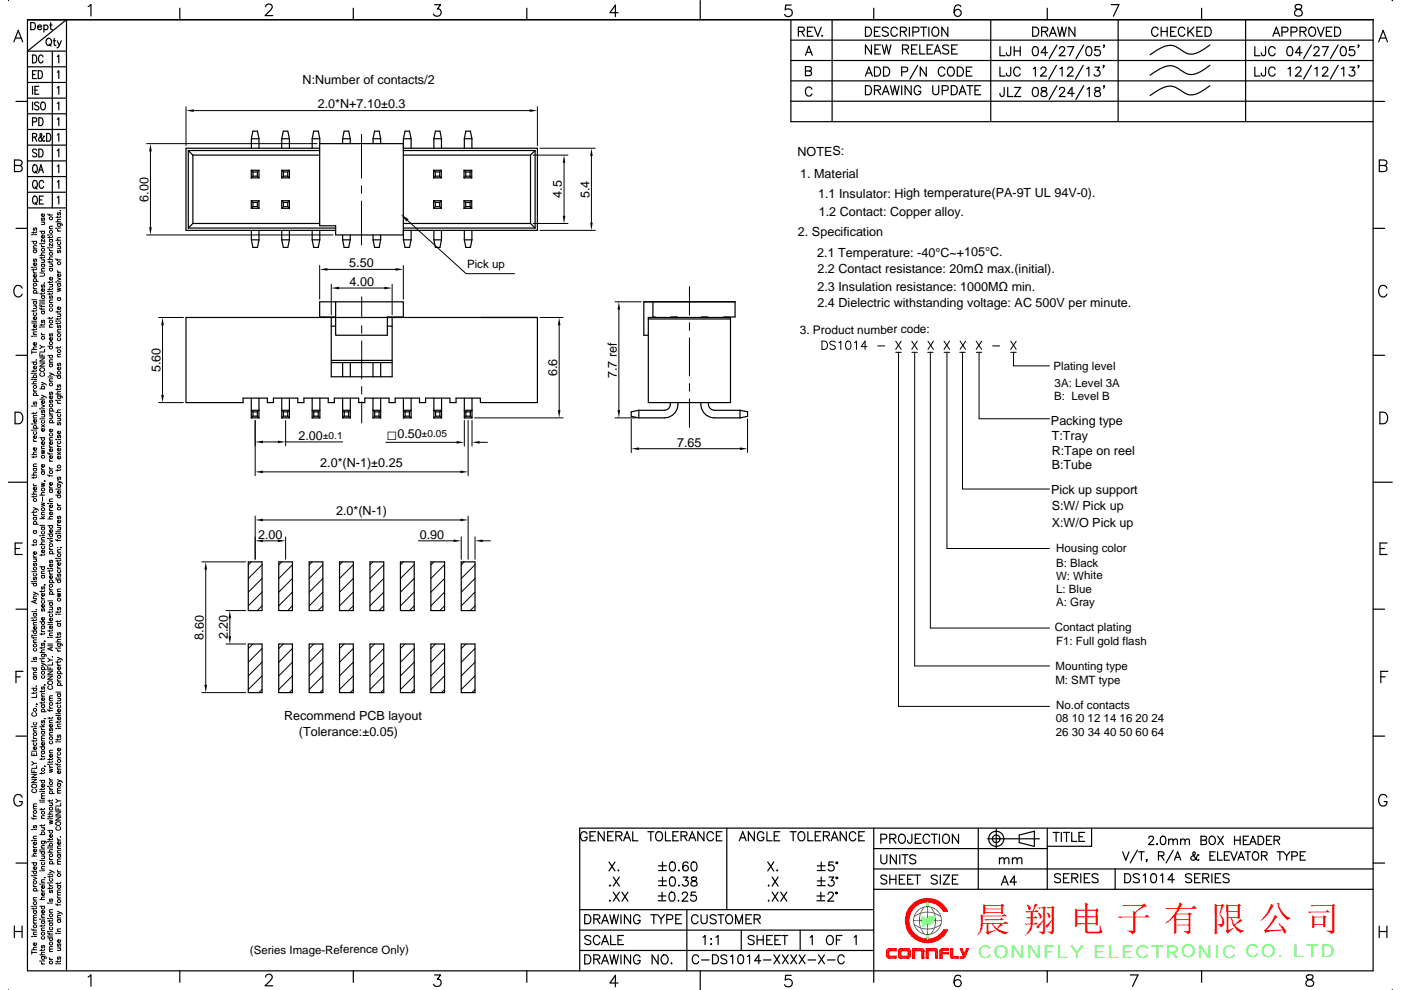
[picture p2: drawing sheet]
<svg xmlns="http://www.w3.org/2000/svg" width="297mm" height="210mm" viewBox="0 0 297 210" stroke-linecap="round" stroke-linejoin="round" font-family="sans-serif">
<defs><g id="words">
<text font-size="7.4" fill="#f00" x="206.9" y="197.6">晨 翔 电 子 有 限 公 司</text>
<text font-size="3.8" x="81.9" y="93.4">□</text>
<text font-size="3.7" fill="#0f0" x="207.4" y="203.2">CONNFLY ELECTRONIC CO. LTD</text>
<g font-size="2.7">
<text x="64.2" y="17.9">N:Number of contacts/2</text>
<text x="67.4" y="23">2.0*N+7.10±0.3</text>
<text x="169.1" y="33">NOTES:</text>
<text x="119.1" y="42" transform="rotate(-90 119.1 42)">4.5</text>
<text x="169.6" y="37.9">1. Material</text>
<text x="173.5" y="41.9">1.1 Insulator: High temperature(PA-9T UL 94V-0).</text>
<text x="31.5" y="42.7" transform="rotate(-90 31.5 42.7)">6.00</text>
<text x="125" y="42" transform="rotate(-90 125 42)">5.4</text>
<text x="173.6" y="45.8">1.2 Contact: Copper alloy.</text>
<text x="169.2" y="50.2">2. Specification</text>
<text x="74" y="56.7">5.50</text>
<text x="173.3" y="54.5">2.1 Temperature: -40°C~+105°C.</text>
<text x="173.3" y="57.9">2.2 Contact resistance: 20mΩ max.(initial).</text>
<text x="74.1" y="60.6">4.00</text>
<text x="173.3" y="61.7">2.3 Insulation resistance: 1000MΩ min.</text>
<text x="173.3" y="65.2">2.4 Dielectric withstanding voltage: AC 500V per minute.</text>
<text x="34" y="79" transform="rotate(-90 34 79)">5.60</text>
<text x="118.1" y="79.8" transform="rotate(-90 118.1 79.8)">6.6</text>
<text x="130.8" y="80.2" transform="rotate(-90 130.8 80.2)">7.7 ref</text>
<text x="63.3" y="93.3">2.00</text>
<text x="84.3" y="93">0.50</text>
<text x="143.6" y="94.7">7.65</text>
<text x="222.8" y="90.1">Packing type</text>
<text x="223" y="93.4">T:Tray</text>
<text x="67.9" y="99.1">2.0*(N-1)±0.25</text>
<text x="223" y="96.6">R:Tape on reel</text>
<text x="223" y="99.4">B:Tube</text>
<text x="222.8" y="104.8">Pick up support</text>
<text x="71.2" y="109.3">2.0*(N-1)</text>
<text x="223" y="108.2">S:W/ Pick up</text>
<text x="223" y="111.7">X:W/O Pick up</text>
<text x="54.7" y="114.2">2.00</text>
<text x="89" y="114.2">0.90</text>
<text x="43.2" y="135.6" transform="rotate(-90 43.2 135.6)">8.60</text>
<text x="48.3" y="135.6" transform="rotate(-90 48.3 135.6)">2.20</text>
<text x="60.3" y="152.7">Recommend PCB layout</text>
<text x="63.4" y="156.1">(Tolerance:±0.05)</text>
</g>
<text font-size="2.5" x="169.6" y="70.8">3. Product number code:</text>
<g font-size="2.4">
<text x="99" y="56.9">Pick up</text>
<text x="223.4" y="78.5">Plating level</text>
<text x="223.6" y="82">3A: Level 3A</text>
<text x="223.5" y="84.9">B: Level B</text>
<text x="223.9" y="117.1">Housing color</text>
<text x="223.9" y="122.9">W: White</text>
<text x="223.9" y="125.8">L: Blue</text>
<text x="223.9" y="120.3">B: Black</text>
<text x="223.9" y="128.5">A: Gray</text>
<text x="223.6" y="133.9">Contact plating</text>
<text x="223.9" y="136.8">F1: Full gold flash</text>
<text x="223.8" y="142.2">Mounting type</text>
<text x="223.8" y="145.2">M: SMT type</text>
<text x="223.8" y="153.2">08</text>
<text x="224" y="150.4">No.of contacts</text>
<text x="227.2" y="153.2">10</text>
<text x="230.6" y="153.2">12</text>
<text x="234" y="153.2">14</text>
<text x="237.4" y="153.2">16</text>
<text x="240.8" y="153.2">20</text>
<text x="244.2" y="153.2">24</text>
<text x="223.8" y="156">26</text>
<text x="227.2" y="156">30</text>
<text x="230.6" y="156">34</text>
<text x="234" y="156">40</text>
<text x="237.4" y="156">50</text>
<text x="240.8" y="156">60</text>
<text x="244.2" y="156">64</text>
<text x="53" y="202.3">(Series Image-Reference Only)</text>
</g>
<g font-size="2.1">
<text x="68.5" y="93.1">±0.1</text>
<text x="89.5" y="92.8">±0.05</text>
</g>
</g></defs>
<g fill="none" stroke="#000" stroke-width=".25">
<path d="M1.7 .1h.1M2.9 8.9l1-2.5 .9 2.5M3.3 8.1h1.1M18.7 1.4l.6-.5v2.5M38.1 1.7v2.5M56.3 1.4l.1-.3a.8 .8 0 0 1 1.1-.1 .56 .56 0 0 1 .1 .8l-1.4 1.5h1.6M74.9 1.7v2.5M92.1 1h1.3l-.7 .9a.82 .82 0 0 1 .8 1.1 .82 .82 0 0 1-1.4 .3l-.2-.3M111.7 1.7v2.5M131 2.7h-1.7l1.2-1.6v2.4M148.5 .1v4.1M167.7 12.8h123.4"/>
<path d="M167.7 8.5h123.4M167.7 17.2h123.4M167.7 1.1h-1.1l-.1 1a.86 .86 0 0 1 1.3 0 .86 .86 0 0 1-.2 1.3 .86 .86 0 0 1-1.3-.3M169.3 6.7l1.1-.1 .1-.3v-.3l-.4-.2h-.8v1.9M169.9 6.7l.6 1M170.8 11.7l.7-1.9 .7 1.9M171 11.1h1M171.2 6.7h.7M172.4 5.8h-1.2v1.9h1.2M172.7 5.8l.7 1.9 .7-1.9M174.3 7.5v.2l.1-.1M176.4 4.2v21.6"/>
<path d="M183.5 5.8h.6a1.03 1.03 0 0 1 .7 .9 1.03 1.03 0 0 1-.7 1h-.6zM184.8 9.5v2l-1.3-2v2M185.3 1.7v2.5M185.4 6.7h.7M185.5 10.4h.7M186.6 5.8h-1.2v1.9h1.2M186.7 9.5h-1.2v2h1.2M187 9.5l.5 2 .5-2 .4 2 .5-2M188.3 6a.73 .73 0 0 0-.7-.3 .73 .73 0 0 0-.6 .5l.2 .3 1 .4 .1 .5a.86 .86 0 0 1-1.3 0M190.2 6.2a.7 .7 0 0 0-.8-.4 .7 .7 0 0 0-.5 .7 .79 .79 0 0 0 .2 1 .79 .79 0 0 0 1.1-.1v-.2M190.9 6.7l1.1-.1 .2-.3-.1-.3-.4-.2h-.8v1.9M191.3 10.4h1.1l.2-.5-.4-.4h-.9v2"/>
<path d="M191.5 6.7l.7 1M192 10.4l.6 1.1M192.8 5.8v1.9M193.3 10.4h.7M193.5 6.8h.9a.51 .51 0 0 0 .5-.5 .51 .51 0 0 0-.5-.5h-.9v1.9M194.5 9.5h-1.2v2h1.2M195 9.5v2h1.1M195.2 5.8h1.3M195.8 5.8v1.9M196.6 10.4h.7M196.9 5.8v1.9M197.8 9.5h-1.2v2h1.2"/>
<path d="M197.9 5.8a.96 .96 0 0 1 1.1 .6 .96 .96 0 0 1-.3 1.2 .91 .91 0 0 1-1.1-.4 .91 .91 0 0 1 .2-1.2zM198 11.5l.8-2 .7 2M198.3 10.8h.9M201 5.8v1.9l-1.3-1.9v1.9M201.1 9.8a.73 .73 0 0 0-.7-.3 .73 .73 0 0 0-.5 .5l.1 .3 1 .3 .1 .6a.86 .86 0 0 1-1.2 0M201.8 10.4h.7M203 9.5h-1.2v2h1.2M203.7 1.4a.69 .69 0 0 0-1.1-.2 1.46 1.46 0 0 0 .4 2.3 .76 .76 0 0 0 .8-.7 .76 .76 0 0 0-.7-.8 .76 .76 0 0 0-.8 .7M210.1 4.2v21.6M212 9.9v1.9h1.1M214.3 9.9l-.1 1.7-.3 .2-.3-.1-.2-.5M215 10.8h1.3"/>
<path d="M215 9.9v1.9M216.3 9.9v1.9M218.9 5.8h.7a1.03 1.03 0 0 1 .6 .9 1.03 1.03 0 0 1-.6 1h-.7zM219.1 10a.62 .62 0 0 1 1 .3 1.62 1.62 0 0 1-.2 1.4 .63 .63 0 0 1-.9-.2 1.51 1.51 0 0 1 .1-1.5zM220.9 6.7l1.1-.1 .1-.3v-.3l-.4-.2h-.8v1.9M221.5 6.7l.6 1M222 1.7v2.5M222.1 11.2h-1.4l.9-1.3v1.9M222.5 7.7l.7-1.9 .8 1.9M222.8 7.1h.9M224.1 9.5l-1.7 3M224.2 5.8l.5 1.9 .5-1.9 .4 1.9 .5-1.9"/>
<path d="M224.6 10.4l.4-.5 .6 .2a.63 .63 0 0 1-.1 .8l-1 .9h1.3M226.4 9.9h1.2l-.9 1.9M227.9 5.8v1.9l-1.3-1.9v1.9M229.8 9.5l-1.7 3M230.5 10a.59 .59 0 0 1 .9 .3 .96 .96 0 0 1-.6 1.5 1.22 1.22 0 0 1-.3-1.8zM233.2 9.9h-1l-.1 .8a.68 .68 0 0 1 1.1 0 .68 .68 0 0 1-.2 1 .68 .68 0 0 1-.9-.2M234.1 9.6h-.1h.1l-.1 .5M235.6 1h1.6l-1.1 2.4M237.1 4.2v21.6M245.5 6.2a.71 .71 0 0 0-.8-.4 .71 .71 0 0 0-.5 .7 .8 .8 0 0 0 .2 1 .8 .8 0 0 0 1-.1l.1-.2M246.2 6.7h1.3M246.2 5.8v1.9"/>
<path d="M247.5 5.8v1.9M248.2 6.7h.7M249.4 5.8h-1.2v1.9h1.2M251.2 6.2a.71 .71 0 0 0-.8-.4 .71 .71 0 0 0-.6 .7 .8 .8 0 0 0 .3 1 .8 .8 0 0 0 1-.1l.1-.2M251.9 5.8v1.9M252.3 6.6l.8 1.1M253.1 5.8l-1.2 1.3M253.8 6.7h.7M254.8 1.7v2.5M255 5.8h-1.2v1.9h1.2M255.5 5.8h.7a1.03 1.03 0 0 1 .6 .9 1.03 1.03 0 0 1-.6 1h-.7zM264.1 4.2v21.6"/>
<path d="M269.9 7.7l.7-1.9 .7 1.9M270.2 7.1h.9M271.8 6.8h.8a.51 .51 0 0 0 .5-.5 .51 .51 0 0 0-.5-.5h-.8v1.9M273.7 6.8h.8l.5-.4a.5 .5 0 0 0-.5-.6h-.8v1.9M274.7 1.1a.49 .49 0 0 0 .2 .8 1 1 0 0 1 1.2 1 .85 .85 0 0 1-1 .5 .85 .85 0 0 1-.6-.8 1.43 1.43 0 0 1 1.4-.8l.1-.5a.91 .91 0 0 0-1.3-.2zM275.6 6.7l1.1-.1 .2-.5-.4-.3h-.9v1.9M276.3 6.7l.6 1M277.6 6a.8 .8 0 0 1 1.1-.1 .8 .8 0 0 1 .2 1 .73 .73 0 0 1-.7 .8 .73 .73 0 0 1-.7-.8zM279.3 5.8l.7 1.9 .8-1.9M281.2 6.7h.8M282.4 5.8h-1.2v1.9h1.2M283 5.8h.6a1.02 1.02 0 0 1 .7 .9 1.02 1.02 0 0 1-.7 1h-.6z"/>
<path d="M291.1 4.2h-285.3h285.3M291.1 4.2v201.7h-285.3v-201.7M292.3 8.9l.9-2.5 1 2.5M292.7 8.1h1.1M3.1 35.1h1a.65 .65 0 0 1 .6 .6 .65 .65 0 0 1-.6 .7h-1v-2.5l1.4 .2a.56 .56 0 0 1 0 .9l-.4 .1M3.4 21.5h2.4M167.7 25.8h123.4M167.7 21.5h123.4M291.1 21.5h2.5M292.4 35.1h1.1a.65 .65 0 0 1 .6 .6 .65 .65 0 0 1-.6 .7h-1.1v-2.5l1.4 .2a.56 .56 0 0 1 0 .9l-.3 .1M3.4 48.4h2.4M291.1 48.4h2.5"/>
<path d="M3.4 75.4h2.4M4.7 61.1a.91 .91 0 0 0-1-.6 .91 .91 0 0 0-.8 1 1.06 1.06 0 0 0 .3 1.1 1.06 1.06 0 0 0 1.1 .3l.4-.5M291.1 75.4h2.5M294 61.1a.9 .9 0 0 0-1-.6 .9 .9 0 0 0-.7 1 1.06 1.06 0 0 0 .3 1.1 1.06 1.06 0 0 0 1.1 .3l.3-.5M3.2 87.4h.8a1.32 1.32 0 0 1 .9 1.3 1.32 1.32 0 0 1-.9 1.2h-.8zM292.6 87.4h.8a1.32 1.32 0 0 1 .8 1.3 1.32 1.32 0 0 1-.8 1.2h-.8zM1.8 102.3h4M3.2 116.3h.9M4.7 115.2h-1.5v2.4h1.5M291.1 102.3h4.1M292.6 116.3h.9M294.1 115.2h-1.5v2.4h1.5"/>
<path d="M3.4 129.2h2.4M291.1 129.2h2.5M3.4 156.1h2.4M3.4 143.6h.9M4.9 142.4h-1.5v2.4M291.1 156.1h2.5M292.8 143.6h.9M294.3 142.4h-1.5v2.4M4.7 169.1a.91 .91 0 0 0-1-.6 .91 .91 0 0 0-.8 .9 1.07 1.07 0 0 0 .3 1.2 1.07 1.07 0 0 0 1.1 .2l.4-.4v-.4h-.6M124.5 176.9a.71 .71 0 0 0-.8-.5 .71 .71 0 0 0-.6 .8 .79 .79 0 0 0 .2 1 .79 .79 0 0 0 1.1-.1l.1-.5h-.5M125.1 177.3h.7M126.3 176.4h-1.2v1.9h1.2"/>
<path d="M128.1 176.4v1.9l-1.3-1.9v1.9M128.8 177.3h.8M130 176.4h-1.2v1.9h1.2M130.6 177.3l1.1-.1 .2-.4-.5-.4h-.8v1.9M131.2 177.3l.7 1M132.2 178.3l.7-1.9 .8 1.9M132.5 177.7h.9M134.2 176.4v1.9h1.1M137.4 176.4h1.2M138 176.4v1.9M139.2 176.7a.8 .8 0 0 1 1-.1 .8 .8 0 0 1 .3 1 .73 .73 0 0 1-.8 .8 .73 .73 0 0 1-.7-.8zM141.1 176.4v1.9h1.1"/>
<path d="M142.7 177.3h.7M143.8 176.4h-1.1v1.9h1.1M144.4 177.3l1.1-.1 .2-.2-.1-.4-.4-.2h-.8v1.9M145 177.3l.7 1M146.1 178.3l.7-1.9 .7 1.9M146.3 177.7h.9M149.2 176.4v1.9l-1.2-1.9v1.9M151.3 176.9a.71 .71 0 0 0-.9-.5 .71 .71 0 0 0-.5 .8 .8 .8 0 0 0 .2 1 .8 .8 0 0 0 1.1-.1l.1-.2M151.9 177.3h.7M153.1 176.4h-1.2v1.9h1.2M154.1 175.6v17.3M156.7 178.3l.8-1.9 .7 1.9"/>
<path d="M157 177.7h.9M159.9 176.4v1.9l-1.2-1.9v1.9M161.9 176.9a.7 .7 0 0 0-.8-.5 .7 .7 0 0 0-.5 .8 .79 .79 0 0 0 .2 1 .79 .79 0 0 0 1.1-.1v-.5h-.4M162.6 176.4v1.9h1.1M164.1 177.3h.8M165.3 176.4h-1.2v1.9h1.2M167.5 176.4h1.3M168.2 176.4v1.9M169.5 176.5a.93 .93 0 0 1 1.1 .4 .93 .93 0 0 1-.1 1.2 .79 .79 0 0 1-1.1 .1 .79 .79 0 0 1-.2-1zM171.3 176.4v1.9h1.1M172.8 177.3h.8M174 176.4h-1.2v1.9h1.2"/>
<path d="M174.6 177.3l1.1-.1 .2-.2-.1-.4-.4-.2h-.8v1.9M175.2 177.3l.7 1M176.2 178.3l.8-1.9 .7 1.9M176.5 177.7h.9M179.4 176.4v1.9l-1.3-1.9v1.9M181.4 176.9a.71 .71 0 0 0-.8-.5 .71 .71 0 0 0-.5 .8 .8 .8 0 0 0 .2 1 .8 .8 0 0 0 1.1-.1v-.2M182.1 177.3h.7M183.3 176.4h-1.2v1.9h1.2M185.3 175.6v32.8M185.3 180h36.7M186.8 178h.8a.51 .51 0 0 0 .4-.6 .51 .51 0 0 0-.4-.5h-.8v2M188.7 177.9l1.1-.1 .1-.3v-.4l-.4-.2h-.8v2"/>
<path d="M189.3 177.9l.6 1M190.7 177.2a.71 .71 0 0 1 .8-.2 .71 .71 0 0 1 .5 .7 .85 .85 0 0 1-.2 .9 .85 .85 0 0 1-.9 .2 1.23 1.23 0 0 1-.2-1.6zM193.3 176.9l-.1 1.8-.2 .2-.4-.1-.2-.6M194.1 177.9h.7M195.3 176.9h-1.2v2h1.2M197.1 177.4a.71 .71 0 0 0-.8-.5 .71 .71 0 0 0-.6 .8v.4a.71 .71 0 0 0 .6 .8 .71 .71 0 0 0 .8-.5M197.4 176.9h1.3M198.1 176.9v2M199.2 176.9v2M200 177.2a.71 .71 0 0 1 .8-.2 .71 .71 0 0 1 .5 .7 .85 .85 0 0 1-.2 .9 .85 .85 0 0 1-.9 .2 1.23 1.23 0 0 1-.2-1.6zM203.2 176.9v2l-1.3-2v2M207.4 175.6v13"/>
<path d="M216.1 177.1l3.2-.8v3.2l-3.2-.8zM222 175.6v13M223.3 176.6h1.3M223.9 176.6v1.9M225 176.6v1.9M225.5 176.6h1.3M226.1 176.6v1.9M227.2 176.6v1.9h1.1M228.8 177.5h.7M230 176.6h-1.2v1.9h1.2M231.4 175.6v3.9h-9.4M243.6 177.8l.3-.4h.5l.2 .3-.3 .6-.8 .8h1.1"/>
<path d="M245.2 179.1h.2zM246.3 177.4a.58 .58 0 0 1 .8 .3 .9 .9 0 0 1-.6 1.4 1.14 1.14 0 0 1-.2-1.7zM247.8 178.3l.4-.3h.4l.1 1.1M247.8 178v1.1M248.7 178.3l.4-.3h.5v1.1M250.3 178.3l.4-.3h.5v1.1M250.3 178v1.1M251.2 178.3l.5-.3h.4l.1 1.1M255.4 178.2l.4-.3-.1-.4-.3-.1h-.8v1.7h.8a.47 .47 0 0 0 .4-.4 .47 .47 0 0 0-.4-.5h-.8M256.7 177.4a.88 .88 0 0 1 1 .7 .88 .88 0 0 1-.5 1 .93 .93 0 0 1-.9-.6 .93 .93 0 0 1 .4-1.1zM258.2 177.4l1.2 1.7M259.4 177.4l-1.2 1.7"/>
<path d="M261.7 177.4v1.7M261.7 178.2h1.2M262.9 177.4v1.7M263.6 178.2h.7M264.7 177.4h-1.1v1.7h1.1M265 179.1l.6-1.7 .7 1.7M265.2 178.5h.9M266.7 177.4h.6a.95 .95 0 0 1 .7 .9 .95 .95 0 0 1-.7 .8h-.6zM268.5 178.2h.7M269.6 177.4h-1.1v1.7h1.1M270.1 178.2l1-.1 .2-.2-.1-.4-.3-.1h-.8v1.7M270.7 178.2l.6 .9"/>
<path d="M291.1 175.6h-168.2v30.3M294 169.1a.9 .9 0 0 0-1-.6 .9 .9 0 0 0-.7 .9 1.07 1.07 0 0 0 .2 1.2 1.07 1.07 0 0 0 1.2 .2l.3-.4v-.4h-.5M3 196.4v2.5M3 197.6h1.7M3.4 183.1h2.4M4.7 196.4v2.5M122.9 192.9h62.4M122.9 197.3h62.4M124 194h.6a1.02 1.02 0 0 1 .7 1 1.02 1.02 0 0 1-.7 .9h-.6zM125.3 198.7a.73 .73 0 0 0-.7-.3 .73 .73 0 0 0-.6 .5l.2 .3 .9 .3 .2 .6a.86 .86 0 0 1-1.3 0M125.9 194.9l1.1-.1 .2-.4-.5-.4h-.8v1.9M126.5 194.9l.7 1"/>
<path d="M127.2 198.9a.71 .71 0 0 0-.8-.5 .71 .71 0 0 0-.6 .8 .85 .85 0 0 0 .2 .9 .85 .85 0 0 0 .9 .2l.3-.4M127.6 195.9l.7-1.9 .7 1.9M127.8 195.3h.9M127.8 199.7h.9M129.1 182.8l1.3 1.9M129.2 187.8h.2zM129.2 191.1h.2zM129.3 194l.5 1.9 .4-1.9 .5 1.9 .4-1.9M129.5 198.4v1.9h1.1M130 186l1.3 1.9M130 189.2l1.3 1.9M130.4 182.8l-1.3 1.9"/>
<path d="M131 199.4h.8M131 184.6h.2zM131.3 186l-1.3 1.9M131.3 189.2l-1.3 1.9M131.7 194v1.9M131.9 189.2l1.2 1.9M132.2 198.4h-1.2v1.9h1.2M133.1 189.2l-1.2 1.9M133.7 194v1.9l-1.3-1.9v1.9M135.7 194.5a.71 .71 0 0 0-.8-.5 .71 .71 0 0 0-.6 .7 .84 .84 0 0 0 .2 1 .84 .84 0 0 0 .9 .1l.3-.3v-.3h-.5M138 194h1.3M138.6 194v1.9"/>
<path d="M139.4 194l.8 .9v1M139.6 190h1.6M139.6 191.1h1.6M139.6 183.6h1.7M139.6 184.6h1.7M139.6 186.8h1.7M139.6 187.8h1.7M140.4 189.2v1.7M140.5 182.8v1.7M140.5 186v1.7M140.9 194l-.7 .9M141.4 195l1.1-.1 .1-.2v-.5l-.4-.2h-.8v1.9"/>
<path d="M142.1 189.3a.6 .6 0 0 1 .9 .3 1.62 1.62 0 0 1-.2 1.5 .63 .63 0 0 1-.9-.3 1.6 1.6 0 0 1 .2-1.5zM142.2 182.9a.63 .63 0 0 1 .9 .3 .96 .96 0 0 1-.6 1.5 1.21 1.21 0 0 1-.3-1.8zM142.2 186.1a.63 .63 0 0 1 .9 .3 .99 .99 0 0 1-.6 1.5 1.24 1.24 0 0 1-.3-1.8zM143.3 194.9h.7M143.8 184.6h.2zM143.8 187.8h.2zM143.8 191v.1zM144.5 194h-1.2v1.9h1.2M144.7 189.7l.3-.5 .7 .2a.58 .58 0 0 1-.2 .8l-.9 .9h1.3M144.8 186h1.1l-.6 .8a.64 .64 0 0 1 .6 .6 .64 .64 0 0 1-.5 .6 .64 .64 0 0 1-.7-.4M145.6 192.9v13M145.9 183.1a.57 .57 0 0 0-.9-.2 1.48 1.48 0 0 0 0 1.7 .59 .59 0 0 0 .9-.2 .59 .59 0 0 0-.4-.8 .59 .59 0 0 0-.7 .5"/>
<path d="M146.7 186.1a.41 .41 0 0 0 .2 .7 .71 .71 0 0 1 .7 .2 .71 .71 0 0 1 .1 .8 .68 .68 0 0 1-.8 .1 .68 .68 0 0 1-.4-.6 1.1 1.1 0 0 1 1.1-.6l.1-.4a.72 .72 0 0 0-1-.2zM146.8 182.9a.63 .63 0 0 1 .9 .3 .96 .96 0 0 1-.7 1.5 1.21 1.21 0 0 1-.2-1.8zM147.5 189.2h-.9l-.1 .8a.68 .68 0 0 1 1 0 .68 .68 0 0 1-.1 1 .68 .68 0 0 1-1-.2M148 194.5a.71 .71 0 0 0-.8-.5 .71 .71 0 0 0-.6 .7v.5a.71 .71 0 0 0 .6 .7 .71 .71 0 0 0 .8-.4M148.6 194v1.4a.66 .66 0 0 0 .7 .5 .66 .66 0 0 0 .6-.5v-1.4M149.1 198.8l.4-.4v1.9M150.7 199.2h.2zM151.8 198.8l.5-.4v1.9M151.8 194.3a.74 .74 0 0 0-1.2 .2l.1 .2 1 .4 .1 .6a.86 .86 0 0 1-1.2 0M152.2 194h1.3M152.8 194v1.9M154 194.3a.71 .71 0 0 1 .8-.3 .71 .71 0 0 1 .5 .7 .85 .85 0 0 1-.2 1 .85 .85 0 0 1-.9 .1 1.21 1.21 0 0 1-.2-1.5z"/>
<path d="M156 195.9v-1.9l.7 1.9 .7-1.9v1.9M157.2 197.3v4.3M158.2 194.9h.7M159.3 194h-1.1v1.9h1.1M159.9 194.9l1.1-.1 .2-.4-.5-.4h-.8v1.9M159.9 198.7a.71 .71 0 0 0-.7-.3 .71 .71 0 0 0-.6 .5l.2 .3 .9 .3a.47 .47 0 0 1 0 .8 .89 .89 0 0 1-1.1-.2M160.5 199.4h1.3M160.5 194.9l.7 1M160.5 198.4v1.9M161.8 198.4v1.9M162.6 199.4h.7M162.8 182.8l1.3 1.9"/>
<path d="M162.9 187.8h.1zM163 191v.1zM163.7 186l1.3 1.9M163.7 189.2l1.3 1.9M163.7 198.4h-1.1v1.9h1.1M164.1 182.8l-1.3 1.9M164.3 199.4h.7M164.7 184.6h.2zM165 186l-1.3 1.9M165 189.2l-1.3 1.9M165.5 198.4h-1.2v1.9h1.2M165.5 189.2l1.3 1.9"/>
<path d="M165.8 198.4h1.2M166.4 198.4v1.9M166.8 189.2l-1.3 1.9M169.7 197.3v4.3M171.7 198.8l.5-.4v1.9M173.2 190h1.7M173.2 191.1h1.7M173.3 183.6h1.6M173.3 184.6h1.6M173.3 186.8h1.6M173.3 187.8h1.6M174 189.2v1.7"/>
<path d="M174.1 182.8v1.7M174.1 186v1.7M175.4 198.7a.7 .7 0 0 1 .8-.2 .7 .7 0 0 1 .5 .7 .83 .83 0 0 1-.2 .9 .83 .83 0 0 1-.9 .2l-.2-.2a1.21 1.21 0 0 1 0-1.4zM175.6 189.7l.4-.5 .6 .2a.61 .61 0 0 1-.2 .8l-.9 .9h1.3M175.8 186h1l-.6 .8a.64 .64 0 0 1 .6 .9 .64 .64 0 0 1-1.1 .1l-.1-.2M176.7 182.8h-.9l-.1 .8a.68 .68 0 0 1 1 0 .68 .68 0 0 1-.1 1.1 .68 .68 0 0 1-1-.3M177.3 199.4h.8M178.5 198.4h-1.2v1.9M181.1 198.8l.4-.4v1.9M185.3 184.3h105.8M185.3 188.6h105.8M186.8 181.3v1.4a.64 .64 0 0 0 .6 .5 .64 .64 0 0 0 .6-.5v-1.4"/>
<path d="M188 185.9a.71 .71 0 0 0-.7-.3 .71 .71 0 0 0-.5 .5l.1 .2 .8 .3a.44 .44 0 0 1 .3 .4 .44 .44 0 0 1-.2 .4 .83 .83 0 0 1-1-.2M188.7 185.6v1.9M188.7 186.5h1.2M189.9 185.6v1.9M190 181.3v1.9l-1.2-1.9v1.9M190.7 186.5h.7M190.8 181.3v1.9M191.2 181.3h1.3M191.9 181.3v1.9M191.9 185.6h-1.2v1.9h1.2M192.4 186.5h.7M193.6 185.6h-1.2v1.9h1.2"/>
<path d="M193.9 185.6h1.3M194.2 181.6a.73 .73 0 0 0-.7-.3 .73 .73 0 0 0-.6 .5l.2 .2 .9 .4 .2 .6a.86 .86 0 0 1-1.3 0M194.5 185.6v1.9M198.7 185.9a.73 .73 0 0 0-.7-.3 .73 .73 0 0 0-.6 .5l.2 .2 .9 .4 .2 .5a.86 .86 0 0 1-1.3 0M199.4 185.6v1.9M200 185.6h1.3l-1.3 1.9h1.3M201.9 186.5h.8M203.1 185.6h-1.2v1.9h1.2M211.9 182.3l.5-.4 .4 .1 .1 1.2M211.9 181.9v1.3M212.3 187.7l.7-1.9 .8 1.9M212.6 187.1h.9"/>
<path d="M212.9 182.3l.5-.4 .4 .1 .1 1.2M214.7 182.3l.4-.4 .5 .1v1.2M214.7 181.9v1.3M215.5 187.1h-1.4l1-1.3v1.9M215.6 182.3l.5-.4 .5 .1 .1 1.2M224.9 185.6a.72 .72 0 0 0-.7-.3 .72 .72 0 0 0-.6 .5l.2 .2 .9 .4a.47 .47 0 0 1 0 .7 .89 .89 0 0 1-1.1-.1M225.5 186.2h.7M226.7 185.3h-1.2v1.9h1.2M227.2 186.2l1.1-.1 .2-.2-.1-.4-.4-.2h-.8v1.9M227.9 186.2l.6 1M229.2 185.3v1.9M229.9 186.2h.7"/>
<path d="M231.1 185.3h-1.2v1.9h1.2M232.8 185.6a.72 .72 0 0 0-.7-.3 .72 .72 0 0 0-.6 .5l.2 .2 .9 .4a.47 .47 0 0 1 0 .7 .89 .89 0 0 1-1.1-.1M236.4 184.3v4.3M238 180.7l.7 1.7 .7-1.7M238.5 185.3h.6a1.02 1.02 0 0 1 .7 1 1.02 1.02 0 0 1-.7 .9h-.6zM241.2 180.3l-1.6 2.7M241.4 180.7h1.2M241.6 185.6a.74 .74 0 0 0-1.3 .2l.3 .3 .8 .3 .2 .6a.86 .86 0 0 1-1.3 0M242 180.7v1.7M242.4 185.7l.4-.4v1.9M243.2 182.4h-.2h.2l-.2 .4M244.2 185.4a.63 .63 0 0 1 .9 .3 1.27 1.27 0 0 1-.4 1.5h-.2a1.22 1.22 0 0 1-.3-1.8z"/>
<path d="M245.6 181.5l1-.1 .2-.2-.1-.4-.3-.1h-.8v1.7M246 185.7l.5-.4v1.9M246.2 181.5l.6 .9M248.8 180.3l-1.6 2.7M249 186.6h-1.4l.9-1.3v1.9M249 182.4l.7-1.7 .7 1.7M249.3 181.8h.8M252.6 185.6a.74 .74 0 0 0-1.2 .2l.3 .3 .8 .3 .1 .6a.86 .86 0 0 1-1.2 0M253.3 186.2h.7M254.2 181.4l-.1-.1h-.2l-.2 .6a.59 .59 0 0 1-.6 .6 .59 .59 0 0 1-.6-.6l.8-.6a.36 .36 0 0 0-.1-.6h-.2a1.48 1.48 0 0 0 .7 1.7h.4l.1-.1M254.5 185.3h-1.2v1.9h1.2M255 186.2l1.1-.1 .2-.2-.1-.4-.4-.2h-.8v1.9"/>
<path d="M255.7 186.2l.6 1M256.5 181.5h.7M256.9 185.3v1.9M257.6 180.7h-1.1v1.7h1.1M257.7 186.2h.7M258.1 180.7v1.7h1.1M258.8 185.3h-1.1v1.9h1.1M259.6 181.5h.7M260.6 185.6a.74 .74 0 0 0-1.3 .2l.4 .3 .7 .3 .2 .6a.86 .86 0 0 1-1.3 0M260.7 180.7h-1.1v1.7h1.1M260.9 180.7l.7 1.7 .7-1.7M262.5 182.4l.6-1.7 .7 1.7"/>
<path d="M262.7 181.8h.9M264 180.7h1.2M264.6 180.7v1.7M265.9 180.7a.88 .88 0 0 1 1 .7 .88 .88 0 0 1-.5 1 .93 .93 0 0 1-.9-.6 .93 .93 0 0 1 .4-1.1zM267.5 181.5l1-.1 .1-.2v-.4l-.4-.1h-.7v1.7M268.1 181.5l.5 .9M270.8 180.7h1.1M271.4 180.7v1.7M272.1 180.7l.7 .8v.9M273.5 180.7l-.7 .8M273.9 181.6h.8a.47 .47 0 0 0 .4-.5 .47 .47 0 0 0-.4-.4h-.8v1.7M275.7 181.5h.7"/>
<path d="M276.8 180.7h-1.1v1.7h1.1M291.1 183.1h2.5M292.4 197.6h1.6M292.4 196.4v2.5M294 196.4v2.5M18.7 207.2l.6-.5v2.5M38.1 205.9v2.5M56.3 207.2l.1-.3 .4-.2 .7 .1a.53 .53 0 0 1 .1 .8l-1.4 1.5h1.6M74.9 205.9v2.5M92.1 206.8h1.3l-.7 .9a.78 .78 0 0 1 .9 .9 .78 .78 0 0 1-1.1 .6l-.4-.1-.2-.3M111.7 205.9v2.5M122.9 201.6h62.4"/>
<path d="M124 202.5h.6a1.03 1.03 0 0 1 .7 1 1.03 1.03 0 0 1-.7 1h-.6zM125.9 203.4h1.1l.2-.5-.5-.4h-.8v2M126.5 203.4l.7 1.1M127.6 200.3l.7-1.9 .7 1.9M127.6 204.5l.7-2 .7 2M127.8 203.8h.9M129.3 202.5l.5 2 .4-2 .5 2 .4-2M131 208.5h-1.7l1.2-1.6v2.4M131.7 202.5v2M133.7 202.5v2l-1.3-2v2M135.7 203a.71 .71 0 0 0-.8-.5 .71 .71 0 0 0-.6 .8 .79 .79 0 0 0 .3 1 .79 .79 0 0 0 1-.1l.1-.5h-.5M139.5 202.5v2l-1.2-2v2"/>
<path d="M140.4 202.8a.8 .8 0 0 1 1-.1 .8 .8 0 0 1 .2 1 .74 .74 0 0 1-.7 .8 .74 .74 0 0 1-.7-.8zM142.4 204.3v.2zM148.1 203a.69 .69 0 0 0-.8-.5 .69 .69 0 0 0-.5 .7v.5a.69 .69 0 0 0 .5 .7 .69 .69 0 0 0 .8-.4M148.5 205.9v4.1M148.8 203.6h1.5M150.7 200.3h.2zM151.1 202.5h.6a1.01 1.01 0 0 1 .6 1 1.01 1.01 0 0 1-.6 .9h-.6zM154.1 202.8a.71 .71 0 0 0-.7-.3 .71 .71 0 0 0-.6 .5l.2 .2 .9 .4 .2 .5a.81 .81 0 0 1-1.3 0M154.9 202.9l.4-.4v1.9M156.7 202.6a.61 .61 0 0 1 .9 .3 .95 .95 0 0 1-.6 1.5 1.21 1.21 0 0 1-.3-1.8zM158.5 202.9l.4-.4v1.9M161.3 203.8h-1.3l.9-1.3v1.9"/>
<path d="M161.9 203.6h1.6M164.1 202.5l1.2 1.9M165.3 202.5l-1.2 1.9M165.9 202.5l1.2 1.9M167.1 202.5l-1.2 1.9M167.7 202.5l1.2 1.9M167.7 206.9h-1.1l-.1 1a.86 .86 0 0 1 1.3 0 .86 .86 0 0 1-.2 1.3 .86 .86 0 0 1-1.3-.4M168.9 202.5l-1.2 1.9M169.4 202.5l1.3 1.9M170.7 202.5l-1.3 1.9M171.3 203.6h1.6M173.5 202.5l1.3 1.9"/>
<path d="M174.8 202.5l-1.3 1.9M175.4 203.6h1.6M179 203a.69 .69 0 0 0-.8-.5 .69 .69 0 0 0-.5 .7v.5a.69 .69 0 0 0 .5 .7 .69 .69 0 0 0 .8-.4M203.7 207.2a.73 .73 0 0 0-1.1-.2 1.86 1.86 0 0 0 0 2.2 .76 .76 0 0 0 1.2-.4 .76 .76 0 0 0-.6-1 .76 .76 0 0 0-.9 .7M222 205.9v2.5M239.6 206.8h1.7l-1.2 2.4M254.8 205.9v2.5M277.1 206.9a.49 .49 0 0 0 .2 .8 .9 .9 0 0 1 1 .3 .9 .9 0 0 1 .1 1 .86 .86 0 0 1-1 .2 .86 .86 0 0 1-.5-.8 1.1 1.1 0 0 1 1.1-.7 .52 .52 0 0 0 .3-.8zM295.2 210h.1"/>
<circle cx="211.2" cy="177.9" r="1.61"/>
<circle cx="211.2" cy="177.9" r=".81"/>
<circle cx="177.3" cy="189.4" r=".18"/>
<circle cx="177.4" cy="183" r=".18"/>
<circle cx="177.4" cy="186.2" r=".18"/>
</g>
<path d="M209.3 177.9h11.1M211.2 175.8v4.2" fill="none" stroke="#000" stroke-width=".21"/>
<path d="M193.5 191.8a4.7 4.7 0 0 1 7.4 1.5h-.8a3.9 3.9 0 0 0-6-1.1 3.9 3.9 0 0 0 0 6.1 3.9 3.9 0 0 0 6-1.1h.8a4.7 4.7 0 0 1-7 1.8 4.7 4.7 0 0 1-.4-7.2z" fill-rule="evenodd" fill="#f00"/>
<path d="M200.1 193.3a3.9 3.9 0 0 0-6-1.1 3.9 3.9 0 0 0 0 6.1 3.9 3.9 0 0 0 6-1.1M200.9 193.3a4.7 4.7 0 0 0-7.2-1.7 4.7 4.7 0 0 0 0 7.3 4.7 4.7 0 0 0 7.2-1.7" fill="none" stroke="#f00" stroke-width=".25"/>
<g fill="#00f">
<path d="M199.5 194.8h.2v.4h-.2z"/>
<path d="M199.4 194.3h.1l.2 .5h-.2z"/>
<path d="M199.2 193.9l.1-.1 .2 .5h-.1z"/>
<path d="M198.9 193.5l.2-.1 .2 .4-.1 .1z"/>
<path d="M198.7 193l.4 .4-.2 .1-.3-.3z"/>
<path d="M198.3 192.7l.4 .3-.1 .2-.4-.3z"/>
<path d="M197.9 192.5l.4 .2-.1 .2-.4-.3z"/>
<path d="M197.4 192.3l.5 .2-.1 .1-.4-.1z"/>
<path d="M196.9 192.2l.5 .1v.2l-.5-.1z"/>
<path d="M195.9 192.3l.5-.1v.2l-.5 .1z"/>
<path d="M195.4 192.5l.5-.2v.2l-.4 .1z"/>
<path d="M195 192.7l.4-.2 .1 .1-.4 .3z"/>
<path d="M194.6 193l.4-.3 .1 .2-.4 .3z"/>
<path d="M194.6 193l.1 .2-.3 .3-.2-.1z"/>
<path d="M194.2 193.4l.2 .1-.3 .4-.1-.1z"/>
<path d="M194 193.8l.1 .1-.2 .4h-.1z"/>
<path d="M193.8 194.3h.1l-.1 .5h-.2z"/>
<path d="M193.6 194.8h.2v.4h-.2z"/>
<path d="M195.9 192.3l.1 .1-.3 .5-.1-.1z"/>
<path d="M195.6 192.8l.1 .1-.3 .5-.1-.1z"/>
<path d="M195.3 193.3l.1 .1-.2 .5-.1-.1z"/>
<path d="M195.1 193.8l.1 .1-.1 .5h-.2z"/>
<path d="M194.9 194.4h.2l-.1 .6h-.2z"/>
<path d="M194.8 195.5h.2l.1 .6h-.2z"/>
<path d="M194.9 196.1h.2l.1 .5-.1 .1z"/>
<path d="M195.1 196.7l.1-.1 .2 .6h-.1z"/>
<path d="M195.3 197.2h.1l.3 .4-.1 .1z"/>
<path d="M195.6 197.7l.1-.1 .3 .5-.1 .1z"/>
<path d="M197.6 197.6l.1 .1-.3 .5-.1-.1z"/>
<path d="M197.9 197.2h.1l-.3 .5-.1-.1z"/>
<path d="M198.1 196.6l.1 .1-.2 .5h-.1z"/>
<path d="M198.2 196.1h.2l-.2 .6-.1-.1z"/>
<path d="M198.3 195.5h.2l-.1 .6h-.2z"/>
<path d="M198.2 194.4h.2l.1 .6h-.2z"/>
<path d="M198.1 193.9l.1-.1 .2 .6h-.2z"/>
<path d="M197.9 193.4l.1-.1 .2 .5-.1 .1z"/>
<path d="M197.6 192.9l.1-.1 .3 .5-.1 .1z"/>
<path d="M197.3 192.4l.1-.1 .3 .5-.1 .1z"/>
<path d="M199 194l.6 .4-.2 .1-.5-.3z"/>
<path d="M198.5 193.7l.5 .3-.1 .2-.5-.3z"/>
<path d="M197.9 193.5l.6 .2-.1 .2-.6-.2z"/>
<path d="M197.3 193.4l.6 .1-.1 .2-.5-.1z"/>
<path d="M196.6 193.4h.7v.2h-.7z"/>
<path d="M196 193.4h.6v.2h-.6z"/>
<path d="M195.4 193.5l.6-.1v.2l-.5 .1z"/>
<path d="M194.8 193.7l.6-.2 .1 .2-.6 .2z"/>
<path d="M194.3 194l.5-.3 .1 .2-.5 .3z"/>
<path d="M193.7 194.4l.6-.4 .1 .2-.5 .3z"/>
<path d="M193.9 196l.5 .3-.1 .2-.6-.4z"/>
<path d="M194.4 196.3l.5 .3-.1 .2-.5-.3z"/>
<path d="M194.9 196.6l.6 .2-.1 .2-.6-.2z"/>
<path d="M195.5 196.8l.5 .1v.2l-.6-.1z"/>
<path d="M196 196.9l.6 .1v.2l-.6-.1z"/>
<path d="M196.6 197l.7-.1v.2l-.7 .1z"/>
<path d="M197.3 196.9l.5-.1 .1 .2-.6 .1z"/>
<path d="M197.8 196.8l.6-.2 .1 .2-.6 .2z"/>
<path d="M198.4 196.6l.5-.3 .1 .2-.5 .3z"/>
<path d="M198.9 196.3l.5-.3 .2 .1-.6 .4z"/>
</g>
<g fill="#00f">
<path d="M196.4 192.2h.5v.2h-.5z"/>
<path d="M194.8 195h.2v.5h-.2z"/>
<path d="M198.3 195h.2v.5h-.2z"/>
</g>
<path d="M196.6 191.3v1M196.6 198.2v1" fill="none" stroke="#0f0" stroke-width=".25"/>
<g fill="#0f0">
<path d="M196.5 191.3h.3v1z"/>
<path d="M196.5 191.3l.3 1h-.3z"/>
</g>
<path d="M196.6 198.2v1" fill="none" stroke="#0f0" stroke-width=".25"/>
<g fill="#0f0">
<path d="M196.5 198.2l.3 1h-.3z"/>
<path d="M196.5 198.2h.3v1z"/>
</g>
<g fill="#00f">
<path d="M193.6 195.2h.2v.5l-.2 .1z"/>
<path d="M193.6 195.8l.2-.1 .1 .5h-.1z"/>
<path d="M193.8 196.2h.1l.2 .4-.1 .1z"/>
<path d="M194 196.7l.1-.1 .3 .4-.2 .1z"/>
<path d="M194.2 197.1l.2-.1 .3 .4-.1 .1z"/>
<path d="M194.7 197.4l.4 .3-.1 .1-.4-.3z"/>
<path d="M195.1 197.7l.4 .2-.1 .1-.4-.2z"/>
<path d="M195.5 197.9l.4 .1v.2l-.5-.2z"/>
<path d="M195.9 198l.5 .1v.2l-.5-.1z"/>
<path d="M196.9 198.1l.5-.1v.2l-.5 .1z"/>
<path d="M197.4 198l.4-.1 .1 .1-.5 .2z"/>
<path d="M197.8 197.9l.4-.2 .1 .1-.4 .2z"/>
<path d="M198.2 197.7l.4-.3 .1 .1-.4 .3z"/>
<path d="M198.9 197l.2 .1-.4 .4-.1-.1z"/>
<path d="M199.2 196.6l.1 .1-.2 .4-.2-.1z"/>
<path d="M199.4 196.2h.1l-.2 .5-.1-.1z"/>
<path d="M199.5 195.7l.2 .1-.2 .4h-.1z"/>
<path d="M199.5 195.2h.2v.6l-.2-.1z"/>
</g>
<path d="M196.4 198.1h.5v.2h-.5z" fill="#00f"/>
<path d="M200.1 193.3h.8M200.1 197.2h.8" fill="none" stroke="#f00" stroke-width=".25"/>
<path d="M195.6 196.4l.1 .1M196.2 195.5l-.1-.6-.6-.5-.1 1 .2 .4 .4 .2M198.4 194.5l-.5 1-.4 .3-.5 .2h-.9" fill="none" stroke="#0f0" stroke-width=".25"/>
<path d="M196.6 192.3v2.5" fill="none" stroke="#00f" stroke-width=".21"/>
<path d="M196.2 195.2h.1" fill="none" stroke="#0f0" stroke-width=".51"/>
<path d="M195.5 194.4l.6 .6 .1 .5 .5-.8a1.7 1.7 0 0 1 1.6-.2l-.3 .7a1.51 1.51 0 0 1-1.9 .8l-.4 .5 .3-.5-.5-.3-.2-.4z" fill-rule="evenodd" fill="#0f0"/>
<path d="M196 196l-.4 .4M198.4 194.5h-1.4l-.5 .3-.3 .7" fill="none" stroke="#0f0" stroke-width=".25"/>
<g fill="#00f">
<path d="M193.7 195.2h1.6l-1.6 .2z"/>
<path d="M193.7 195.4l1.6-.2v.2z"/>
<path d="M198 195.2h1.6l-1.6 .2z"/>
<path d="M198 195.4l1.6-.2v.2z"/>
</g>
<path d="M196.6 196v2.2" fill="none" stroke="#00f" stroke-width=".21"/>
<path d="M196.1 196l-.4 .5" fill="none" stroke="#0f0" stroke-width=".25"/>
<g fill="#f00">
<path d="M188 202.2h.4v.5z"/>
<path d="M188 202.2l.4 .5-.4 .2z"/>
<path d="M188 202.9l.4-.2z"/>
<path d="M188 202.9l.5-.1z"/>
<path d="M188 202.9l.6-.1z"/>
</g>
<path d="M188 203.1h2" fill="none" stroke="#f00" stroke-width=".38"/>
<path d="M188 203h2" fill="none" stroke="#f00" stroke-width=".44"/>
<path d="M188 202.8h2" fill="none" stroke="#f00" stroke-width=".21"/>
<g fill="#f00">
<path d="M188.6 201.7l1.4-.5v.5z"/>
<path d="M188.3 201.2h1.7l-1.4 .5z"/>
<path d="M188.3 201.2l.3 .5z"/>
<path d="M188.3 201.2l.1 .5z"/>
<path d="M188.3 201.2l.1 .6z"/>
<path d="M188.3 201.2l-.3 1v-.6z"/>
<path d="M188.3 201.2l.1 1h-.4z"/>
<path d="M188.3 201.2l.1 1z"/>
<path d="M192.5 201.8l.5 .4h-.5z"/>
<path d="M192.5 201.8l.5-.1v.5z"/>
<path d="M192.5 201.8l.5-.3v.2z"/>
<path d="M192.5 201.7l.5-.2z"/>
<path d="M192.4 201.7l.6-.2z"/>
<path d="M190.5 202.2h.5v.5z"/>
<path d="M190.5 202.2l.5 .5-.5 .1z"/>
<path d="M190.5 202.8l.5-.1-.5 .3z"/>
<path d="M190.5 203l.5-.3z"/>
<path d="M190.5 203l.6-.2z"/>
<path d="M190.5 203l.3 .2z"/>
<path d="M190.5 203l.5 .2z"/>
<path d="M190.5 203l2 .2h-1.5z"/>
</g>
<path d="M190.5 203.1h2.2" fill="none" stroke="#f00" stroke-width=".3"/>
<path d="M190.5 203h2.2" fill="none" stroke="#f00" stroke-width=".42"/>
<g fill="#f00">
<path d="M190.5 203l1.9-.2z"/>
<path d="M192.4 202.8l.3 .4z"/>
<path d="M192.5 202.7l.2 .5z"/>
<path d="M193 203l-.3 .2z"/>
<path d="M193 202.8l-.3 .4z"/>
<path d="M193 202.2v.6l-.3 .4z"/>
<path d="M192.5 202.2h.5l-.3 1z"/>
<path d="M192.5 202.2l.2 1z"/>
<path d="M191.1 201.7l1.9-.2z"/>
<path d="M191.1 201.7l1.8-.4 .1 .2z"/>
<path d="M191.1 201.7l1.6-.5 .2 .1z"/>
<path d="M191.1 201.7l1.6-.5z"/>
<path d="M191 201.2h1.5l-1.4 .5z"/>
<path d="M190.8 201.2h.2l.1 .5z"/>
<path d="M190.8 201.2l.3 .5z"/>
<path d="M190.8 201.2l.2 .5z"/>
<path d="M190.8 201.2l.2 .6z"/>
<path d="M190.6 201.3l.2-.1-.3 .3z"/>
<path d="M190.8 201.2l-.3 .5z"/>
<path d="M190.8 201.2l-.3 1v-.5z"/>
<path d="M190.8 201.2l.2 1h-.5z"/>
<path d="M190.8 201.2l.2 1z"/>
<path d="M195.5 201.7l.4 1.5h-.4z"/>
<path d="M195.5 201.7h.4v1.5z"/>
<path d="M195.5 201.7l.4-.2v.2z"/>
<path d="M195.6 201.2l.3 .3z"/>
<path d="M195.4 201.2l.5 .3z"/>
</g>
<path d="M193.5 201.4h2.4" fill="none" stroke="#f00" stroke-width=".32"/>
<g fill="#f00">
<path d="M193.5 201.2l2.4 .3-2 .2z"/>
<path d="M193.9 201.7l2-.2-.4 .2z"/>
</g>
<path d="M193.7 201.2v2" fill="none" stroke="#f00" stroke-width=".42"/>
<g fill="#f00">
<path d="M198.4 201.7l.4 1.5h-.4z"/>
<path d="M198.4 201.7h.4v1.5z"/>
<path d="M198.4 201.7l.4-.2v.2z"/>
<path d="M196.8 201.7l2-.2-.4 .2z"/>
<path d="M196.8 201.7l1.8-.4 .2 .2z"/>
<path d="M196.8 201.7l1.7-.5 .1 .1z"/>
<path d="M196.8 201.7l1.7-.5z"/>
<path d="M196.4 201.2h1.9l-1.5 .5z"/>
</g>
<path d="M196.6 201.2v2" fill="none" stroke="#f00" stroke-width=".4"/>
<g fill="#f00">
<path d="M199.8 201.6l1.3-.4v.4z"/>
<path d="M199.6 201.2h1.5l-1.3 .4z"/>
<path d="M199.6 201.2l.2 .4z"/>
<path d="M199.6 201.2l.1 .5z"/>
<path d="M199.6 201.2l.1 .8-.4-.4z"/>
<path d="M199.6 201.2l.1 .8z"/>
<path d="M199.3 201.6l.4 .4v.3z"/>
<path d="M199.7 202.3l1.4-.3v.3z"/>
<path d="M199.7 202h1.4l-1.4 .3z"/>
<path d="M199.3 201.6l.4 1.6h-.4z"/>
<path d="M199.3 201.6l.4 .7v.9z"/>
<path d="M201.6 201.2h.4v1.5z"/>
<path d="M201.6 201.2l.4 1.5-.4 .3z"/>
<path d="M201.6 203l.4-.3z"/>
<path d="M201.6 203l.5-.1z"/>
<path d="M201.6 203l.6-.1z"/>
<path d="M201.6 203l.1 .2z"/>
<path d="M201.6 203l.3 .2z"/>
<path d="M201.6 203l1.5 .2h-1.2z"/>
<path d="M201.6 203l1.5-.1v.3z"/>
<path d="M201.6 203l1.5-.1z"/>
<path d="M203.6 203h.5l-.5 .2z"/>
<path d="M203.6 203.2l.5-.2 .1 .2z"/>
<path d="M204.3 202.9l.3 .1-.4 .2z"/>
<path d="M204.1 203l.2-.1-.1 .3z"/>
<path d="M203.6 201.2h.4l.4 1.2z"/>
<path d="M203.6 201.2l.8 1.2-.1 .5z"/>
<path d="M204.4 202.4l.2 .6-.3-.1z"/>
<path d="M204.9 201.2h.4l-.7 1.8z"/>
<path d="M204.9 201.2l-.3 1.8-.2-.6z"/>
</g>
<path d="M188.3 201.2h1.7v.5h-1.5l-.1 1 .2 .1h1.4v.4h-1.7l-.3-.3v-1.3zM190.6 201.3l.4-.1h1.5l.4 .1 .1 .4v1.1l-.1 .3-1.9 .1-.4-.1-.1-.3v-1.1zM191 201.7h1.5v1.1h-1.4zM193.5 201.2h1.9l.3 .1 .2 .4v1.5h-.4v-1.5h-1.6v1.5h-.4zM196.4 201.2h1.9l.3 .1 .2 1.9h-.4v-1.5h-1.6v1.5h-.4zM199.6 201.2h1.5v.4l-1.4 .1v.3h1.4v.3h-1.4v.9h-.4v-1.6zM201.6 201.2h.4v1.6l1.1 .1v.3h-1.2l-.3-.1zM203.6 201.2h.4l.4 1.2 .5-1.2h.4l-.7 1.8-.4 .2h-.6v-.2l.7-.1z" fill="none" stroke="#f00" stroke-width=".25"/>
<g fill="none" stroke="#000" stroke-width=".25">
<path d="M1.8 0v.1M5.8 4.2h8.3M5.8 14.2h8.3M5.8 17.5h8.3M6.5 4.8h.5a.81 .81 0 0 1 .5 .7 .81 .81 0 0 1-.5 .8h-.5zM6.9 11.7a.89 .89 0 0 1 .9 .5 .89 .89 0 0 1-.3 1.1h-.6zM6.9 18.3v1.7M6.9 15.8h.5M7.4 19.1h.5M7.7 15h-.8v1.7h.8M8 5.7h.8a.48 .48 0 0 0-.5-.4 .48 .48 0 0 0-.4 .5 .48 .48 0 0 0 .4 .5l.5-.2M8.1 15a.89 .89 0 0 1 .9 .6 .89 .89 0 0 1-.3 1l-.6 .1z"/>
<path d="M8.2 18.3h-.8v1.7h.8M9.1 12.1a.49 .49 0 0 0-.6-.4 .49 .49 0 0 0-.3 .6v.4a.49 .49 0 0 0 .3 .6 .49 .49 0 0 0 .6-.4M9.3 5.5a.48 .48 0 0 1 .7-.1 .48 .48 0 0 1 0 .8 .48 .48 0 0 1-.7-.1M9.3 5.3v1.5M9.9 8.3a.69 .69 0 0 1 1 .2 .69 .69 0 0 1-.1 .9l-.2 .2a.73 .73 0 0 1-.8-.3 .73 .73 0 0 1 .1-1zM10.4 9.4l.4 .4M10.5 5.3h.5M10.8 4.8v1.2v.2l.3 .1M11.1 10.8v33.3M11.3 8.6h.5M11.5 8.1v1.3l.1 .2h.3M12.1 8.6l.5 1"/>
<path d="M12.1 12l.4-.3v1.6M12.1 15.3l.4-.3v1.7M12.1 18.6l.4-.3v1.7M13 8.6l-.6 1.3-.3 .2M14.1 4.2l-8.3 6.6h8.3M14.1 4.2v201.7M167.7 4.2v21.6M171.6 15.1l.4-.2v-.6l-.4-.2h-.8v2h.8l.3-.1 .1-.3v-.5l-.4-.1h-.8M172.1 18.9a.71 .71 0 0 0-.8-.4 .71 .71 0 0 0-.5 .7 .84 .84 0 0 0 .2 .9 .84 .84 0 0 0 .9 .2l.2-.4M183.5 16.1l.7-1.9 .8 1.9M183.5 18.2h.6a1.03 1.03 0 0 1 .7 .9 1.03 1.03 0 0 1-.7 1h-.6zM183.8 15.5h.9"/>
<path d="M185.4 14.2h.7a1.02 1.02 0 0 1 .6 1 1.02 1.02 0 0 1-.6 .9h-.7zM185.4 19.1l1.1-.1 .2-.3-.1-.3-.4-.2h-.8v1.9M186.1 19.1l.6 1M187.3 14.2h.7a1.01 1.01 0 0 1 .6 1 1.01 1.01 0 0 1-.6 .9h-.7zM187.3 19.5h.9M188.8 18.2l.5 1.9 .4-1.9 .5 1.9 .4-1.9M191.2 15.2h.8a.5 .5 0 0 0 .5-.5 .5 .5 0 0 0-.5-.5h-.8v1.9M191.2 18.2v1.9M193.2 18.2v1.9l-1.3-1.9v1.9M194.6 13.9l-1.7 2.9M195.2 18.6a.71 .71 0 0 0-.8-.4 .71 .71 0 0 0-.6 .7 .85 .85 0 0 0 .2 .9 .85 .85 0 0 0 .9 .2l.3-.4v-.2h-.5M196.4 14.2v1.9l-1.3-1.9v1.9"/>
<path d="M197.8 18.2v1.3a.64 .64 0 0 0 .6 .6 .64 .64 0 0 0 .6-.6v-1.3M199.8 19.2h.8a.51 .51 0 0 0 .5-.5 .51 .51 0 0 0-.5-.5h-.8v1.9M200.3 14.7a.71 .71 0 0 0-.8-.5 .71 .71 0 0 0-.6 .8 .85 .85 0 0 0 .2 .9 .85 .85 0 0 0 .9 .2l.3-.4M201 14.5a.71 .71 0 0 1 .9-.2 .71 .71 0 0 1 .4 .7 .85 .85 0 0 1-.2 .9 .85 .85 0 0 1-.9 .2 1.21 1.21 0 0 1-.2-1.6zM201.7 18.2h.6a1.03 1.03 0 0 1 .7 .9 1.03 1.03 0 0 1-.7 1h-.6zM203 14.2h.6a1.01 1.01 0 0 1 .7 1 1.01 1.01 0 0 1-.7 .9h-.6zM203.6 19.5h.9M204.9 15.1h.7M205 18.2h1.3M205.6 18.2v1.9M206.1 14.2h-1.2v1.9h1.2M206.7 19.1h.8"/>
<path d="M207.9 18.2h-1.2v1.9h1.2M212 14.2v1.9h1.1M212.9 18.5l-.1 1.8-.4 .2-.3-.2-.1-.5M213.7 18.5v2h1.1M214.3 14.2l-.1 1.8-.3 .1h-.3l-.2-.6M215.1 18.5h1.3l-1.3 2h1.3M216.3 14.7a.71 .71 0 0 0-.8-.5 .71 .71 0 0 0-.6 .8v.4a.71 .71 0 0 0 .6 .7 .71 .71 0 0 0 .8-.4M219.1 14.6l.4-.4v1.9M219.1 18.6a.65 .65 0 0 1 1 .3 .98 .98 0 0 1-.7 1.6 1.24 1.24 0 0 1-.3-1.9zM220.7 14.7l.1-.3 .3-.2 .6 .2a.58 .58 0 0 1-.2 .8l-.9 .9h1.3M220.9 18.6a.39 .39 0 0 0 .2 .7 .72 .72 0 0 1 .7 .2 .72 .72 0 0 1 .1 .8 .68 .68 0 0 1-.8 .2 .68 .68 0 0 1-.4-.7 1.13 1.13 0 0 1 1.1-.6l.1-.4a.73 .73 0 0 0-1-.2zM224 13.9l-1.6 2.9"/>
<path d="M224.1 18.2l-1.7 2.9M224.6 19l.1-.3 .3-.2 .6 .2a.63 .63 0 0 1-.1 .8l-1 1h1.3M224.7 14.6l.5-.4v1.9M226.4 14.7l.1-.3 .2-.2 .7 .2a.58 .58 0 0 1-.2 .8l-.9 .9h1.3M227.8 19.8h-1.4l.9-1.3v2M229.7 13.9l-1.7 2.9M229.8 18.2l-1.7 2.9M230.4 14.6l.5-.4v1.9M230.5 18.9l.4-.4v2M232.1 14.2h1.1l-.6 .8a.65 .65 0 0 1 .5 1 .65 .65 0 0 1-1.2-.2M232.2 18.6a.39 .39 0 0 0 .2 .7 .72 .72 0 0 1 .7 .2 .72 .72 0 0 1 .1 .8 .68 .68 0 0 1-.7 .2 .68 .68 0 0 1-.4-.7 1.13 1.13 0 0 1 1.1-.6v-.4a.73 .73 0 0 0-1-.2zM234.1 14h-.2h.2l-.2 .4"/>
<path d="M234.1 18.3h-.1h.1l-.1 .4M256.5 13.9a6.6 6.6 0 0 1-4.1 1.9 5.9 5.9 0 0 1-2.9-1.5l-1.2-.3a6.2 6.2 0 0 0-3.9 1.5l-.6 .4M256.5 9.5a6.6 6.6 0 0 1-4.3 2l-1-.4-2.1-1.3-.8-.2-.8 .1a9.5 9.5 0 0 0-3.7 1.9M256.5 18.2l-.2 .1a5.9 5.9 0 0 1-4.1 1.8l-1-.4a4.9 4.9 0 0 0-3.7-1.4 9 9 0 0 0-3.7 2M266 9.9v1.9h1.1M266 14.2v1.9h1.1M268.3 9.9l-.1 1.7-.2 .2-.4-.1-.2-.5M268.3 14.2l-.1 1.8-.2 .1h-.4l-.2-.6M270.4 10.4a.71 .71 0 0 0-.8-.5 .71 .71 0 0 0-.6 .7v.5a.71 .71 0 0 0 .6 .7 .71 .71 0 0 0 .8-.4M270.4 14.7a.71 .71 0 0 0-.8-.5 .71 .71 0 0 0-.6 .8 .84 .84 0 0 0 .2 .9 .84 .84 0 0 0 .9 .2l.3-.4M273.1 10a.59 .59 0 0 1 .9 .3 .96 .96 0 0 1-.6 1.5 1.22 1.22 0 0 1-.3-1.8zM273.1 14.6l.5-.4v1.9"/>
<path d="M274.7 14.7l.1-.3 .3-.2 .7 .2a.61 .61 0 0 1-.2 .8l-.9 .9h1.2M276 11.2h-1.3l.9-1.3v1.9M278 9.5l-1.6 3M278 13.9l-1.6 2.9M278.6 10.4l.4-.5 .6 .2a.61 .61 0 0 1-.2 .8l-.9 .9h1.3M278.8 14.6l.4-.4v1.9M280.3 9.9h1.3l-.9 1.9M280.4 14.7l.1-.3 .3-.2 .6 .2a.61 .61 0 0 1-.2 .8l-.9 .9h1.3M283.7 9.5l-1.6 3M283.7 13.9l-1.6 2.9M284.4 14.6l.5-.4v1.9M284.4 10a.59 .59 0 0 1 .9 .3 .96 .96 0 0 1-.6 1.5 1.22 1.22 0 0 1-.3-1.8z"/>
<path d="M286.2 14.2h1l-.6 .8a.64 .64 0 0 1 .5 1 .64 .64 0 0 1-1.1-.2M287.1 9.9h-.9l-.1 .8a.68 .68 0 0 1 1 0 .68 .68 0 0 1-.1 1 .68 .68 0 0 1-1-.2M288.1 9.6h-.2h.2l-.2 .5M288.1 14h-.2h.2l-.2 .4M295.2 0l.1 .1M5.8 20.8h8.3M5.8 24.1h8.3M5.8 27.5h8.3M5.8 30.8h8.3M5.8 34.1h8.3M5.8 37.5h8.3M6.9 25.9l.8-.1 .1-.3-.1-.5h-.8v1.6"/>
<path d="M6.9 29.1l.8-.1v-.5l-.8-.2v1.7M6.9 21.7v1.6M7.2 35h.1a.86 .86 0 0 1 .6 .8 .86 .86 0 0 1-.6 .8 1.11 1.11 0 0 1-.1-1.6zM7.2 38.4l.1-.1a.86 .86 0 0 1 .6 .8 .86 .86 0 0 1-.6 .8 1.11 1.11 0 0 1-.1-1.5zM7.3 29.1l.5 .9M7.5 36.3l.4 .5M7.5 39.6l.4 .5M7.8 31.9a.44 .44 0 0 0-.6-.3 .44 .44 0 0 0-.2 .6l.7 .4 .1 .4a.52 .52 0 0 1-.9 0M8.2 36.6l.5-1.6 .5 1.6M8.2 25a.88 .88 0 0 1 .9 .5 .88 .88 0 0 1-.2 1.1h-.7zM8.2 31.6a.89 .89 0 0 1 .9 .6 .89 .89 0 0 1-.2 1l-.7 .1zM8.2 21.9a.44 .44 0 0 0-.5-.2 .44 .44 0 0 0-.3 .5l.7 .4 .1 .5a.52 .52 0 0 1-.9 0"/>
<path d="M8.4 36.1h.6M8.9 21.7h.1a.89 .89 0 0 1 .7 .6 .89 .89 0 0 1-.3 .9l-.2 .1a.91 .91 0 0 1-.6-.7 .91 .91 0 0 1 .3-.9zM9.2 38.7a.49 .49 0 0 0-.6-.4 .49 .49 0 0 0-.3 .6v.4a.49 .49 0 0 0 .3 .6 .49 .49 0 0 0 .6-.4M9.4 29l-.1-.1-.2 .6a.47 .47 0 0 1-.3 .4 .47 .47 0 0 1-.6-.1v-.5l.7-.6-.2-.4-.2 .2 .1 .4 .5 1 .3 .1v-.2M9.9 28.3a.89 .89 0 0 1 .9 .6 .89 .89 0 0 1-.3 1l-.6 .1zM12.1 22l.4-.3v1.6M12.1 25.3l.4-.3v1.6M12.1 28.6l.4-.3v1.7M12.1 31.9l.4-.3v1.7M12.1 35.3l.4-.3v1.6M12.1 38.6l.4-.3v1.6M39.9 31.9v16.5"/>
<path d="M39.9 31.9l1 1M39.9 31.9h27.9M40.9 32.9v14.5M40.9 32.9h26.9M53.3 36.1l.3 .4M53.3 36.1v1.6M53.3 36.1h1.6M53.3 37.7h1.6M53.3 29.4l.3-1.6h1l.3 1.6M53.3 29.4v2M53.3 29.4h1.6M53.6 36.5v.9"/>
<path d="M53.6 37.4l-.3 .3M53.6 37.4h1M53.6 36.5h1M54.6 37.4l.3 .3M54.9 36.1l-.3 .4v.9M54.9 29.4v2M54.9 36.1v1.6M59.7 29.4v2M59.7 36.1v1.6M59.7 29.4h1.7M59.7 36.1h1.7M59.7 37.7h1.7"/>
<path d="M59.7 36.1l.4 .4M59.7 29.4l.4-1.6h.9l.4 1.6M60.1 36.5h.9M60.1 36.5v.9M60.1 37.4h.9M60.1 37.4l-.4 .3M61 37.4l.4 .3M61.4 36.1l-.4 .4v.9M61.4 29.4v2M61.4 36.1v1.6M66.2 29.4v2M66.2 29.4h1.6"/>
<path d="M66.2 29.4l.3-1.6h1l.3 1.6M67.8 31.4h-28.4v17.5h31.8M67.8 29.4v18.5h3.4v1.9h14.3v-19.3h-17.7M72.6 29.4v1.1M72.6 29.4h1.7M72.6 29.4l.4-1.6h.9l.4 1.6M74.3 29.4v1.1M79.1 29.4v1.1M79.1 29.4h1.6M79.1 29.4l.3-1.6h1l.3 1.6M80.7 29.4v1.1M85.5 31.4h28.4v17.5h-28.4"/>
<path d="M85.5 31.9h28M85.5 32.9h27M85.5 29.4l.4-1.6h.9l.4 1.6M85.5 29.4v2M85.5 29.4h1.7M87.2 29.4v2M91.9 36.1l.4 .4v.9M91.9 36.1h1.7M91.9 37.7h1.7M91.9 36.1v1.6M92 29.4l.3-1.6h1l.3 1.6M92 29.4v2"/>
<path d="M92 29.4h1.6M92.3 37.4l-.4 .3M92.3 37.4h.9l.4 .3M93.2 36.5v.9M93.6 36.1l-.4 .4h-.9M93.6 36.1v1.6M93.6 29.4v2M98.4 36.1h1.6M98.4 37.7h1.6M98.4 36.1v1.6M98.4 36.1l.3 .4v.9M98.4 29.4v2"/>
<path d="M98.4 29.4h1.7M98.4 29.4l.4-1.6h.9l.4 1.6M98.7 37.4h1M98.7 36.5h1M98.7 37.4l-.3 .3M99.7 36.5v.9M99.7 37.4l.3 .3M100 36.1l-.3 .4M100 36.1v1.6M100.1 29.4v2M112.5 32.9v14.5M113.5 31.9v16.5"/>
<path d="M113.5 31.9l-1 1M187 20.1l.8-1.9 .7 1.9M203.3 20.1l.8-1.9 .7 1.9M5.8 40.8h8.3M5.8 44.1h8.3M7.2 41.7l.1-.1a.86 .86 0 0 1 .6 .8 .86 .86 0 0 1-.6 .9 1.11 1.11 0 0 1-.1-1.6zM7.5 43l.4 .4M8.4 42.4h.5M9.2 41.6h-.8v1.7h.8M12.1 41.9l.4-.3v1.7M39.9 48.4h31.3M40.9 47.4l-1 1"/>
<path d="M40.9 47.4h26.9M53.3 42.6l.3 .3M53.3 42.6v1.6M53.3 44.2h1.6M53.3 42.6h1.6M53.3 50.9l.3 1.6h1l.3-1.6M53.3 48.9v2M53.3 50.9h1.6M53.6 42.9v.9M53.6 43.8l-.3 .4M53.6 42.9h1M53.6 43.8h1"/>
<path d="M54.6 42.9v.9l.3 .4M54.9 42.6l-.3 .3M54.9 42.6v1.6M54.9 48.9v2M59.7 42.6v1.6M59.7 48.9v2M59.7 50.9h1.7M59.7 44.2h1.7M59.7 42.6h1.7M59.7 42.6l.4 .3M59.7 50.9l.4 1.6h.9l.4-1.6M60.1 43.8h.9"/>
<path d="M60.1 42.9v.9M60.1 42.9h.9M60.1 43.8l-.4 .4M61 42.9v.9l.4 .4M61.4 42.6l-.4 .3M61.4 42.6v1.6M61.4 48.9v2M66.2 48.9v2M66.2 50.9h1.6M66.2 50.9l.3 1.6h1l.3-1.6M67.8 48.9v2M72.6 49.8v1.1"/>
<path d="M72.6 50.9h1.7M72.6 50.9l.4 1.6h.9l.4-1.6M74.3 49.8v1.1M79.1 49.8v1.1M79.1 50.9h1.6M79.1 50.9l.3 1.6h1l.3-1.6M80.7 49.8v1.1M85.5 48.4h28M85.5 47.4h27M85.5 50.9l.4 1.6h.9l.4-1.6M85.5 48.9v2M85.5 50.9h1.7"/>
<path d="M87.2 48.9v2M91.9 42.6l.4 .3M91.9 44.2h1.7M91.9 42.6h1.7M91.9 42.6v1.6M92 50.9l.3 1.6h1l.3-1.6M92 48.9v2M92 50.9h1.6M92.3 42.9v.9l-.4 .4M92.3 43.8h.9l.4 .4M93.2 42.9v.9M93.6 42.6l-.4 .3h-.9"/>
<path d="M93.6 42.6v1.6M93.6 48.9v2M98.4 44.2h1.6M98.4 42.6h1.6M98.4 42.6v1.6M98.4 42.6l.3 .3M98.4 48.9v2M98.4 50.9h1.7M98.4 50.9l.4 1.6h.9l.4-1.6M98.7 42.9h1M98.7 42.9v.9l-.3 .4M98.7 43.8h1"/>
<path d="M99.7 42.9v.9M99.7 43.8l.3 .4M100 42.6l-.3 .3M100 42.6v1.6M100.1 48.9v2M112.5 47.4l1 1M39.4 67.3h74.5v18.1h-12v-1h-5.2v1h-1.3v-1h-5.2v1h-1.3v-1h-5.1v1h-1.3v-1h-5.2v1h-1.2v-1h-5.2v1h-1.3v-1h-5.2v1h-1.3v-1h-5.1v1h-1.3v-1h-5.2v1h-12.1zM67.8 67.2h3.4M70.2 67.3v12.6h12.9v-12.6M70.2 76.9h12.9M70.2 76.4h12.9M70.2 69.2h1"/>
<path d="M71.2 64v7.1h10.9v-3.9h3.4M72.6 76.9v3M74.3 76.9v3M79.1 76.9v3M80.7 76.9v3M82.1 69.2h1M85.5 67.3v-3.3h-17.7v3.3M137.5 67.3h17.4v18.1h-17.4zM137.5 67.7h17.4M138.4 67.2l.7 .1M138.4 64v3.3M142.1 67.3h1.7"/>
<path d="M148.5 67.3h1.8M153.2 67.3l2.7-.1v-3.2h-19.4v7.1h1M53.3 84.4v4.2M53.3 88.6h1.6M53.6 87.4l-.3-.4h1.6l-.3 .4v.9M53.6 87.4v.9M53.6 88.3l-.3 .3M53.6 88.3h1M53.6 87.4h1M54.6 88.3l.3 .3M54.9 84.4v4.2M59.7 88.6h1.7"/>
<path d="M59.7 84.4v4.2M60.1 87.4h.9M60.1 87.4l-.4-.4h1.7l-.4 .4v.9M60.1 88.3h.9M60.1 87.4v.9M60.1 88.3l-.4 .3M61 88.3l.4 .3M61.4 84.4v4.2M66.2 88.6h1.6M66.2 84.4v4.2M66.5 87.4v.9M67.5 87.4h-1l-.3-.4h1.6l-.3 .4v.9"/>
<path d="M67.5 88.3l.3 .3M67.5 88.3h-1l-.3 .3M67.8 84.4v4.2M72.6 84.4v4.2M72.6 88.6h1.7M73 87.4l-.4-.4h1.7l-.4 .4v.9M73 88.3h.9M73 87.4v.9M73 88.3l-.4 .3M73 87.4h.9M73.9 88.3l.4 .3M74.3 84.4v4.2"/>
<path d="M79.1 84.4v4.2M79.1 88.6h1.6M79.4 87.4l-.3-.4h1.6l-.3 .4v.9M79.4 88.3h1M79.4 87.4v.9M79.4 88.3l-.3 .3M79.4 87.4h1M80.4 88.3l.3 .3M80.7 84.4v4.2M85.5 88.6h1.7M85.5 84.4v4.2M85.9 87.4l-.4-.4h1.7l-.4 .4v.9"/>
<path d="M85.9 88.3h.9M85.9 87.4v.9M85.9 88.3l-.4 .3M85.9 87.4h.9M86.8 88.3l.4 .3M87.2 84.4v4.2M92 88.6h1.6M92 84.4v4.2M92.4 87.4h.9M92.4 87.4l-.4-.4h1.6l-.3 .4v.9M92.4 88.3h.9M92.4 87.4v.9"/>
<path d="M92.4 88.3l-.4 .3M93.3 88.3l.3 .3M93.6 84.4v4.2M98.4 88.6h1.7M98.4 84.4v4.2M98.8 87.4v.9M98.8 87.4h.9M98.8 87.4l-.4-.4h1.7l-.4 .4v.9M98.8 88.3h.9M98.8 88.3l-.4 .3M99.7 88.3l.4 .3M100.1 84.4v4.2"/>
<path d="M135.4 87v1.6M135.4 87l-1.6 .3v1l1.6 .3M142.1 85.4v.3a1.3 1.3 0 0 1-1.3 1.3h-5.4M143.7 85.4a2.94 2.94 0 0 1-2.9 3.2h-5.4M148.6 85.4a2.94 2.94 0 0 0 2.9 3.2h5.4M150.2 85.4a1.37 1.37 0 0 0 1.3 1.6h5.4M156.9 87l1.6 .3v1l-1.6 .3M156.9 87v1.6M52.6 119.2h3v10.3h-3zM59.1 119.2h2.9v10.3h-2.9zM65.6 119.2h2.9v10.3h-2.9zM72 119.2h2.9v10.3h-2.9z"/>
<path d="M78.4 119.2h3v10.3h-3zM84.9 119.2h2.9v10.3h-2.9zM91.4 119.2h2.9v10.3h-2.9zM97.8 119.2h2.9v10.3h-2.9zM52.6 136.6h3v10.3h-3zM59.1 136.6h2.9v10.3h-2.9zM65.6 136.6h2.9v10.3h-2.9zM72 136.6h2.9v10.3h-2.9zM78.4 136.6h3v10.3h-3zM84.9 136.6h2.9v10.3h-2.9zM91.4 136.6h2.9v10.3h-2.9zM97.8 136.6h2.9v10.3h-2.9z"/>
<path d="M1.7 210h.1M1.8 210h.1M295.2 210h.1"/>
</g>
<g fill="none" stroke="#000" stroke-width=".21">
<path d="M31.1 30.5h36.1M31.9 32.1v16.1M39.4 22.6v8.3M41.1 23.5h71.2M76.6 28.5v9.3M76.6 39.4v1.6M113 32.9h7.4M113.9 22.6v8.3M114.5 31.4h11.7M119.6 34.5v11.3M125.4 33.1v14.1M6.8 56.7h.1"/>
<path d="M6.8 49.8h.1M6.7 51.2h1.1M7.1 49.2v.3M7.1 57v.4M7.1 59.7h1M7.1 57.9h.7M7.1 53h.7M7.1 52.6h.7M7.1 57.5l.3 .4M7.1 56.7h.7M7.1 49.8h.7M7.2 59.7a.33 .33 0 0 1 0-.5 .33 .33 0 0 1 .5 0 .33 .33 0 0 1-.1 .5"/>
<path d="M7.2 54.9l-.1 .2 .1 .4 .3-.5h.2l.1 .3-.2 .2M7.2 53a.33 .33 0 0 0 0 .5 .33 .33 0 0 0 .5 0 .33 .33 0 0 0-.1-.5M7.2 51.2a.33 .33 0 0 0 0 .5 .33 .33 0 0 0 .5 0 .33 .33 0 0 0-.1-.5M7.2 48.3l-.1 .2 .1 .4 .3-.5h.2l.1 .3-.2 .2M7.6 58.2a.32 .32 0 0 1 .1 .5 .32 .32 0 0 1-.5 0 .32 .32 0 0 1 .1-.5l.1 .6M7.6 55.8a.32 .32 0 0 1 .1 .4 .32 .32 0 0 1-.5 0 .32 .32 0 0 1 .1-.4l.1 .5M7.8 52.1l-.7 .1v.2l.2 .2M7.8 57l-.2 .2h-.9M7.8 49.1l-.2 .2h-.9M8.5 51.7h.1M8.4 57.9h.9l.2 .3-.2 .3-.9 .1M8.4 54.2h1.1"/>
<path d="M8.4 49.1h1.1M8.8 51.9v.3l.3 .1M8.8 54.5v.3M8.8 57.5h.7M8.8 56.1h.7M8.8 55.1h.7M8.8 52.3h.7M8.8 47.1h.7M8.8 51.7h.7M8.9 56.1a.32 .32 0 0 0 0 .4 .32 .32 0 0 0 .5 0 .32 .32 0 0 0-.1-.4M8.9 49.1a.33 .33 0 0 0 0 .4 .33 .33 0 0 0 .5 0 .33 .33 0 0 0-.1-.4M8.9 46.2l-.1 .5h.2l.3-.5 .2 .2-.2 .4"/>
<path d="M9.3 55.1l.2 .3-.1 .2-.6 .1M9.3 47.1l.2 .3-.1 .2h-.6M9.3 49.9a.32 .32 0 0 1 .2 .5 .32 .32 0 0 1-.6 0 .32 .32 0 0 1 .2-.5v.6M9.3 45.4a.31 .31 0 0 1 .1 .4 .31 .31 0 0 1-.5 0 .31 .31 0 0 1 .1-.4l.1 .5M9.4 60h.1M9.5 57h-.7v.3l.2 .2M9.5 53.6l-.7 .1v.2l.2 .3M9.5 54.4l-.2 .3h-.9M9.5 50.8v.5l-.7-.5v.5M10.1 45.4l.2 .2h.9M10.1 55h1.1M10.2 52.6h.1"/>
<path d="M10.2 49.9h.1M10.5 52.8v.2l.3 .2M10.5 45.4v.3M10.5 50.2v.3M10.5 55.4v.3M10.5 59.7v.3M10.5 56.9h.7M10.5 56h.7M10.5 53.2h.7M10.5 50.8h.7M10.5 48.5h.7M10.5 52.5h.7"/>
<path d="M10.5 49.8h.7M10.6 56.9a.32 .32 0 0 0 0 .5 .32 .32 0 0 0 .5 0 .32 .32 0 0 0-.1-.5M10.6 50.8a.32 .32 0 0 0 0 .5 .32 .32 0 0 0 .5 0 .32 .32 0 0 0-.1-.5M11 56l.2 .2-.1 .3h-.6M11 58.8a.32 .32 0 0 1 .1 .5 .32 .32 0 0 1-.5 0 .32 .32 0 0 1 .2-.5v.6M11.2 54.5h-.7v.3l.2 .2M11.2 48h-.7v.3l.2 .2M11.2 59.6l-.2 .3h-.9M11.2 55.3l-.2 .3h-.9M11.2 50.1l-.2 .3h-.9M11.2 51.7v.5l-.7-.5v.5M11.9 59.8h.1"/>
<path d="M11.9 48.4h.1M11.8 54.9l.2 .2h.9M11.8 51h1.1M11.8 47.1h1.1M12.2 47.4l.9 .1v.4M12.2 49h.7M12.2 45.9v.3M12.2 54.9v.4M12.2 58.9l.7 .3-.7 .3M12.2 57.7h.7M12.2 52.2h.7M12.2 57.4l.3 .3"/>
<path d="M12.2 48.6l.3 .4M12.2 59.8h.7M12.2 48.4h.7M12.3 53.1l-.1 .2 .1 .3 .3-.5h.2l.1 .3-.2 .2M12.3 51.3a.32 .32 0 0 0 0 .5 .32 .32 0 0 0 .5 0 .32 .32 0 0 0-.1-.5M12.3 47.4a.33 .33 0 0 0 0 .5 .33 .33 0 0 0 .5 0 .33 .33 0 0 0-.1-.5M12.3 45.1l-.1 .2 .1 .3 .3-.5h.2l.1 .3-.2 .2M12.7 52.2l.2 .3-.1 .2h-.6M12.7 58.1a.32 .32 0 0 1 .1 .5 .32 .32 0 0 1-.5 0 .32 .32 0 0 1 .1-.5l.1 .6M12.8 44.7h.1M12.9 50.4l-.7 .1v.2l.2 .3M12.9 46.5l-.7 .1v.2l.2 .3"/>
<path d="M12.9 45.9l-.2 .2h-.9M31.1 49.8h39.5M67.8 56.3v7.2M69.4 57.1h14.5M76.6 42.6v9.4M85.5 56.3v7.2M86.4 46.8l12.4 11.2h10.3M113 47.4h7.4M114.5 48.9h11.7M6.8 79.2h.1M6.8 71.4h.1M6.7 74.4v.6"/>
<path d="M6.7 76.8h1.1M6.7 74.7h1.1M6.7 74.1h1.1M6.7 68.5h1.1M6.7 68.1h1.1M6.7 63.6h1.1M7.1 65.8v.3M7.1 69.8v.3M7.1 78.5v.4M7.1 70.9h.7M7.1 64.9h.7M7.1 64h.7"/>
<path d="M7.1 62.2h1M7.1 61.2h.7M7.1 60.9l.3 .3M7.1 79.2h.7M7.1 71.3h.7M7.2 76.8a.32 .32 0 0 0 0 .5 .32 .32 0 0 0 .5 0 .32 .32 0 0 0-.1-.5M7.2 66.3a.33 .33 0 0 0 0 .5 .33 .33 0 0 0 .5 0 .33 .33 0 0 0-.1-.5M7.2 64a.32 .32 0 0 0 0 .4 .32 .32 0 0 0 .5 0 .32 .32 0 0 0-.1-.4M7.2 62.2a.33 .33 0 0 1 0-.5 .33 .33 0 0 1 .5 0 .33 .33 0 0 1-.1 .5M7.6 64.9l.2 .2-.1 .3h-.6M7.6 77.7a.32 .32 0 0 1 .1 .4 .32 .32 0 0 1-.5 0 .32 .32 0 0 1 .1-.4l.1 .5M7.6 72.7a.33 .33 0 0 1 .1 .4 .33 .33 0 0 1-.5 0 .33 .33 0 0 1 .1-.4l.1 .5"/>
<path d="M7.6 68.9a.33 .33 0 0 1 .1 .5 .33 .33 0 0 1-.5 0 .33 .33 0 0 1 .1-.5l.1 .6M7.6 67.2a.33 .33 0 0 1 .1 .5 .33 .33 0 0 1-.5 0 .33 .33 0 0 1 .1-.5l.1 .6M7.7 76.4h.1M7.8 73.6h-.7v.3l.2 .2M7.8 70.4h-.7v.3l.2 .2M7.8 78.5l-.2 .2h-.9M7.8 69.7l-.2 .2h-.9M7.8 65.7l-.2 .3h-.9M8.5 63.7h.1M8.4 65.3l.2 .3h.9M8.4 64.7l.2 .3h.9M8.4 77h1.1l-1.1 .7h1.1"/>
<path d="M8.4 75.9h1.1l-1.1 .7h1.1M8.4 74.9v.6h1.1M8.4 73.2l.5 .4M8.4 64.1h1.1M8.5 69.4h.1M8.5 64.5h.1M8.5 78.2a.48 .48 0 0 1 .7-.2 .48 .48 0 0 1 .1 .7 .5 .5 0 0 1-.6 .1 .5 .5 0 0 1-.2-.6zM8.8 70.6v.3l.3 .1M8.8 62.1v.3M8.8 64.8v.3M8.8 65.4v.3M8.8 68.7v.4"/>
<path d="M8.8 71h.7M8.8 66h.7M8.8 62.7h.7M8.8 69.3h.7M8.8 64.5h.7M8.8 63.7h.7M8.9 67.9l-.1 .5h.2l.3-.5 .2 .2-.2 .3M8.9 66a.33 .33 0 0 0 0 .5 .33 .33 0 0 0 .5 0 .33 .33 0 0 0-.1-.5M8.9 62.7a.33 .33 0 0 0 0 .5 .33 .33 0 0 0 .5 0 .33 .33 0 0 0-.1-.5M8.9 60.4l-.1 .5h.2l.3-.5 .2 .2-.2 .3M8.9 75.1v.4M9.2 79.1a.38 .38 0 0 1 .3 .4 .38 .38 0 0 1-.4 .3h-.3a.38 .38 0 0 1-.4-.3 .38 .38 0 0 1 .3-.4"/>
<path d="M9.3 61.2a.32 .32 0 0 1 .1 .5 .32 .32 0 0 1-.5 0 .32 .32 0 0 1 .1-.5l.1 .6M9.5 74.1v.6h-1.1M9.5 73.6h-.6l-.5 .4M9.5 68.7l-.2 .2h-.9M9.5 62.1l-.2 .2h-.9M10.1 80h1.1M10.1 75.4h1.1M10.1 73.4h1.1M10.2 61.9h.1M10.5 79.1l.8 .4 .2 .2M10.5 61.2v.3M10.5 62.2v.3"/>
<path d="M10.5 67.3v.4M10.5 77.2h.7M10.5 76.8h.7M10.5 69.4h.7M10.5 64.2h.7M10.5 60.3h.7M10.5 61.8h.7M10.6 77.2a.33 .33 0 0 0 0 .5 .33 .33 0 0 0 .5 0 .33 .33 0 0 0-.1-.5M10.6 75.4a.33 .33 0 0 0 0 .5 .33 .33 0 0 0 .5 0 .33 .33 0 0 0-.1-.5M10.6 73.4a.33 .33 0 0 0 0 .5 .33 .33 0 0 0 .5 0 .33 .33 0 0 0-.1-.5M10.6 70.8l-.1 .5h.2l.3-.5 .2 .2-.2 .3M10.6 65.4a.32 .32 0 0 0 0 .5 .32 .32 0 0 0 .5 0 .32 .32 0 0 0-.1-.5"/>
<path d="M10.6 62.7l-.1 .5h.2l.3-.5 .2 .2-.2 .4M11 60.3l.2 .3-.1 .2-.6 .1M11 71.6a.32 .32 0 0 1 .1 .5 .32 .32 0 0 1-.5 0 .32 .32 0 0 1 .1-.5l.1 .6M11.2 76.3l-.7 .1v.2l.2 .2M11.2 68.9h-.7v.3l.2 .2M11.2 63.6l-.7 .1v.2l.2 .3M11.2 67.3l-.2 .2h-.9M11.2 62.1l-.2 .3h-.9M11.2 61.2l-.2 .2h-.9M11.2 79.4l-.7 .3M11.8 79.7h1.1M11.9 68.1h.1"/>
<path d="M12.2 66v.3M12.2 67.5v.3M12.2 68.4v.4M12.2 73.6v.3M12.2 75.7h.7M12.2 70.4h.7M12.2 66.6h.7M12.2 63.2h.7M12.2 61.1l.7 .1-.7 .2 .7 .2-.7 .2M12.2 60.2h.7M12.2 68.1h.7M12.3 79.7a.33 .33 0 0 0 0 .5 .33 .33 0 0 0 .5 0 .33 .33 0 0 0-.1-.5"/>
<path d="M12.3 77l-.1 .2 .1 .4 .3-.5h.2l.1 .3-.2 .2M12.3 71.7a.32 .32 0 0 0 0 .5 .32 .32 0 0 0 .5 0 .32 .32 0 0 0-.1-.5M12.3 69l-.1 .2v.3h.2l.3-.5 .2 .2-.2 .4M12.3 63.2a.32 .32 0 0 0 0 .5 .32 .32 0 0 0 .5 0 .32 .32 0 0 0-.1-.5M12.3 60.2a.32 .32 0 0 0 0 .5 .32 .32 0 0 0 .5 0 .32 .32 0 0 0-.1-.5M12.7 66.6l.2 .2-.1 .3h-.6M12.7 77.9a.33 .33 0 0 1 .1 .4 .33 .33 0 0 1-.5 0 .33 .33 0 0 1 .1-.4l.1 .6M12.7 65.1a.33 .33 0 0 1 .1 .5 .33 .33 0 0 1-.5 0 .33 .33 0 0 1 .1-.5l.1 .6M12.9 75.1l-.7 .1v.2l.2 .3M12.9 69.9h-.7v.3l.2 .2M12.9 73.5l-.2 .3h-.9M12.9 68.4l-.2 .2h-.9"/>
<path d="M12.9 67.4l-.2 .3h-.9M12.9 65.9l-.2 .3h-.9M33.6 67.3h5.3M34.5 69v14.8M70.2 60.3v6.5M71.9 61.1h9.6M76.7 63v4.5M76.7 69.1v1.6M76.7 72.3v8.1M83.1 60.3v6.5M114.5 67.3h4.9M118.6 69v18"/>
<path d="M130.4 64h5.6M131.2 65.7v21.3M146.2 60.8v6.1M146.2 68.5v1.6M146.2 71.7v8M174.3 72.4h.6a.95 .95 0 0 1 .6 .8 .95 .95 0 0 1-.6 .9h-.6zM177.1 72.6a.65 .65 0 0 0-.6-.3 .65 .65 0 0 0-.6 .5l.2 .2 .8 .4 .2 .5a.76 .76 0 0 1-1.2 0M177.8 72.7l.5-.3v1.7M179.5 72.4a.56 .56 0 0 1 .8 .3 .89 .89 0 0 1-.6 1.4 1.13 1.13 0 0 1-.2-1.7zM181.2 72.7l.4-.3v1.7M183.8 73.5h-1.2l.8-1.1v1.7M186.1 73.4h1.5"/>
<path d="M189.9 74.7h1.2M189.9 72.4l1.2 1.7M190.5 74.7v75.1h32M191.1 72.4l-1.2 1.7M193.3 72.4l1.2 1.7M193.3 74.7h1.2M193.9 74.7v66.6h28.6M194.5 72.4l-1.2 1.7M196.7 74.7h1.1M196.7 72.4l1.2 1.7M197.3 74.7v58.5h25.2M197.9 72.4l-1.2 1.7"/>
<path d="M200.2 72.4l1.1 1.7M200.2 74.7h1.2M200.8 74.7v41.6h21.7M201.3 72.4l-1.1 1.7M203.5 74.7h1.2M203.6 72.4l1.1 1.7M204.1 74.7v29h18.4M204.7 72.4l-1.1 1.7M207 72.4l1.1 1.7M207 74.7h1.2M207.6 74.7v14.1h14.9M208.1 72.4l-1.1 1.7"/>
<path d="M210.5 73.4h1.5M214.3 74.7h1.2M214.3 72.4l1.2 1.7M214.9 74.7v2.9h7.6M215.5 72.4l-1.2 1.7M6.8 91.3h.1M6.8 90h.1M6.8 86.2h.1M6.8 80.5h.1M6.7 96.4h1.1M6.7 81.4h1.1M6.7 80.1h1.1"/>
<path d="M7.1 87.5v.3M7.1 96.8v.3M7.1 99.3h.7M7.1 98.9h.7M7.1 93.6h.7M7.1 90.8h1M7.1 88.7h.7M7.1 83.9h1M7.1 83h.7M7.1 93.2l.3 .4M7.1 82.6l.3 .4M7.1 91.2h.7"/>
<path d="M7.1 89.9h.7M7.1 86.1h.7M7.1 80.5h.7M7.2 99.3a.32 .32 0 0 0 0 .5 .32 .32 0 0 0 .5 0 .32 .32 0 0 0-.1-.5M7.2 91.6a.33 .33 0 0 0 0 .4 .33 .33 0 0 0 .5 0 .33 .33 0 0 0-.1-.4M7.2 90.8a.33 .33 0 0 1 0-.5 .33 .33 0 0 1 .5 0 .33 .33 0 0 1-.1 .5M7.2 85.2l-.1 .2 .1 .4 .3-.5h.2l.1 .3-.2 .2M7.2 83.9a.33 .33 0 0 1 0-.5 .33 .33 0 0 1 .5 0 .33 .33 0 0 1-.1 .5M7.2 80.1a.33 .33 0 0 1 0-.5 .33 .33 0 0 1 .5 0 .33 .33 0 0 1-.1 .5M7.6 95a.33 .33 0 0 1 .1 .5 .33 .33 0 0 1-.5 0 .33 .33 0 0 1 .1-.5l.1 .6M7.6 92.4a.32 .32 0 0 1 .1 .5 .32 .32 0 0 1-.5 0 .32 .32 0 0 1 .1-.5l.1 .6M7.6 89a.32 .32 0 0 1 .1 .5 .32 .32 0 0 1-.5 0 .32 .32 0 0 1 .1-.5l.1 .6"/>
<path d="M7.8 98.4l-.7 .1v.2l.2 .2M7.8 95.9h-.7v.3l.2 .2M7.8 88.1l-.7 .1v.2l.2 .3M7.8 80.9h-.7v.3l.2 .2M7.8 96.7l-.2 .3h-.9M7.8 87.4l-.2 .3h-.9M8.4 92.8h1.1M8.4 88.8h1.1M8.4 84.7h1.1M8.4 82.5h1.1M8.5 86.7h.1M8.8 99.3v.2l.3 .2"/>
<path d="M8.8 83.8l.9 .4 .1 .2M8.8 81.1l.9 .4 .1 .2M8.8 99.7h.7M8.8 95.5l.7 .2-.7 .2 .7 .2-.7 .2M8.8 95.2h.7M8.8 90.1l.7 .5M8.8 87.9h.7M8.8 85.8l.7 .3-.7 .3M8.8 86.7h.7M8.9 92.8a.33 .33 0 0 0 0 .5 .33 .33 0 0 0 .5 0 .33 .33 0 0 0-.1-.5M8.9 89.2a.32 .32 0 0 0 0 .5 .32 .32 0 0 0 .5 0 .32 .32 0 0 0-.1-.5M8.9 87l-.1 .5h.2l.3-.5 .2 .2-.2 .4"/>
<path d="M8.9 82.5a.32 .32 0 0 1 0-.5 .32 .32 0 0 1 .5 0 .32 .32 0 0 1-.1 .5M9.3 87.9l.2 .3-.1 .2h-.6M9.3 98.5a.31 .31 0 0 1 .1 .5 .31 .31 0 0 1-.5 0 .31 .31 0 0 1 .1-.5l.1 .6M9.3 93.7a.32 .32 0 0 1 .1 .5 .32 .32 0 0 1-.5 0 .32 .32 0 0 1 .1-.5l.1 .6M9.3 90.9a.32 .32 0 0 1 .1 .5 .32 .32 0 0 1-.5 0 .32 .32 0 0 1 .1-.5l.1 .6M9.3 85a.32 .32 0 0 1 .2 .5 .32 .32 0 0 1-.6 0 .32 .32 0 0 1 .2-.5v.6M9.5 94.6l-.7 .1v.2l.2 .3M9.5 90.1l-.7 .5M9.5 84.1l-.7 .3M9.5 81.4l-.7 .2M10.1 96l.2 .3h.9M10.5 99.1v.2l.3 .2"/>
<path d="M10.5 97.4v.3l.3 .1M10.5 94.5v.2l.3 .2M10.5 87.4v.3l.3 .1M10.5 96.1v.3M10.5 99.5h.7M10.5 97.8h.7M10.5 94.9h.7M10.5 93.4h.7M10.5 89.7h1M10.5 88.2h.7M10.5 87.8h.7M10.5 87.2h1"/>
<path d="M10.5 80.9h.7M10.6 91.9a.33 .33 0 0 0 0 .5 .33 .33 0 0 0 .5 0 .33 .33 0 0 0-.1-.5M10.6 89.7a.33 .33 0 0 1 0-.5 .33 .33 0 0 1 .5 0 .33 .33 0 0 1-.1 .5M10.6 87.2a.33 .33 0 0 1 0-.5 .33 .33 0 0 1 .5 0 .33 .33 0 0 1-.1 .5M10.6 84.9l-.1 .5h.2l.3-.5 .2 .2-.2 .3M10.6 83.1l-.1 .5h.2l.3-.5 .2 .2-.2 .4M11 88.2l.2 .2-.1 .3h-.6M11 96.7a.32 .32 0 0 1 .1 .4 .32 .32 0 0 1-.5 0 .32 .32 0 0 1 .1-.4l.1 .5M11 93.7a.32 .32 0 0 1 .1 .5 .32 .32 0 0 1-.5 0 .32 .32 0 0 1 .1-.5l.1 .6M11 91a.32 .32 0 0 1 .1 .5 .32 .32 0 0 1-.5 0 .32 .32 0 0 1 .1-.5l.1 .6M11 84a.32 .32 0 0 1 .1 .5 .32 .32 0 0 1-.5 0 .32 .32 0 0 1 .1-.5l.1 .6M11 95.2a.32 .32 0 0 1 .1 .5 .32 .32 0 0 1-.5 0 .32 .32 0 0 1 .2-.5v.6"/>
<path d="M11.2 92.8l-.7 .1v.2l.2 .3M11.2 80.3l-.7 .1v.2l.2 .3M11.9 93.3h.1M11.9 84.9h.1M11.8 87.5h1.1M11.8 83.6h1.1M12.2 84h.9v.4M12.2 82.4v.4M12.2 99.6v.3M12.2 95.9l.7 .6M12.2 94.7h.7M12.2 88.7h.7"/>
<path d="M12.2 85.5h.7M12.2 94.3l.3 .4M12.2 85.1l.3 .4M12.2 93.2h.7M12.2 84.9h.7M12.3 93.5a.33 .33 0 0 0 0 .5 .33 .33 0 0 0 .5 0 .33 .33 0 0 0-.1-.5M12.3 92.3l-.1 .2 .1 .4 .3-.5h.2l.1 .3-.2 .2M12.3 89.6l-.1 .2 .1 .4 .3-.5h.2l.1 .3-.2 .2M12.3 87.8a.32 .32 0 0 0 0 .5 .32 .32 0 0 0 .5 0 .32 .32 0 0 0-.1-.5M12.3 84a.33 .33 0 0 0 0 .5 .33 .33 0 0 0 .5 0 .33 .33 0 0 0-.1-.5M12.3 81.6l-.1 .2 .1 .3 .3-.5h.2l.1 .3-.2 .2M12.7 88.7l.2 .3-.1 .2-.6 .1"/>
<path d="M12.7 95.1a.32 .32 0 0 1 .1 .4 .32 .32 0 0 1-.5 0 .32 .32 0 0 1 .1-.4l.1 .5M12.7 96.8a.32 .32 0 0 1 .1 .4 .32 .32 0 0 1-.5 0 .32 .32 0 0 1 .1-.4l.1 .5M12.7 91.5a.32 .32 0 0 1 .1 .4 .32 .32 0 0 1-.5 0 .32 .32 0 0 1 .1-.4l.1 .5M12.9 86.9l-.7 .1v.2l.2 .3M12.9 83.1h-.7v.2l.2 .3M12.9 99.5l-.2 .3h-.9M12.9 82.4l-.2 .2h-.9M12.9 95.9l-.7 .6M33.6 85.4h5.3M54.1 89.2v11.7M55.8 93.7h3.1M60.6 89.2v5.4"/>
<path d="M60.6 93.7h12.1M76.7 82v1.6M76.7 85.2v4.5M81.8 93.8h15M98.4 89.2v5.4M99.3 89.2v11.7M100.1 89.2v5.4M100.6 88.6h18.8M101.7 93.8h1.7M130.4 88.6h4.5M133.8 88.8v7.2M135.5 95.2h21.4"/>
<path d="M146.2 81.4v1.6M146.2 84.6v6M158.5 88.8v7.2M6.7 104.8h1.1M6.7 100.8h1.1M7.1 107.6l.9 .4 .1 .3M7.1 101.1v.4M7.1 105.2v.3M7.1 108.5v.3M7.1 115.4v.3M7.1 118.6h.7M7.1 118.2h.7"/>
<path d="M7.1 112.6h.7M7.1 111.2h1M7.1 109.7h.7M7.1 109.3h.7M7.1 103h.7M7.1 117.8l.3 .4M7.1 109l.3 .3M7.1 102.6l.3 .4M7.2 119.5l-.1 .1 .1 .4 .3-.5h.2l.1 .3-.2 .2M7.2 112.6a.33 .33 0 0 0 0 .5 .33 .33 0 0 0 .5 0 .33 .33 0 0 0-.1-.5M7.2 111.2a.33 .33 0 0 1 0-.5 .33 .33 0 0 1 .5 0 .33 .33 0 0 1-.1 .5M7.2 109.7a.32 .32 0 0 0 0 .5 .32 .32 0 0 0 .5 0 .32 .32 0 0 0-.1-.5"/>
<path d="M7.6 118.6l.2 .2-.1 .2-.6 .1M7.6 117a.33 .33 0 0 1 .1 .5 .33 .33 0 0 1-.5 0 .33 .33 0 0 1 .1-.5l.1 .6M7.6 103.4a.33 .33 0 0 1 .1 .5 .33 .33 0 0 1-.5 0 .33 .33 0 0 1 .1-.5l.1 .6M7.8 107.9l-.7 .3M7.8 104.3h-.7v.3l.2 .2M7.8 100.3h-.7v.2l.2 .3M7.8 115.4l-.2 .2h-.9M7.8 108.4l-.2 .3h-.9M7.8 105.1l-.2 .3h-.9M7.8 101.1l-.2 .2h-.9M8.4 115.5h1.1M8.4 111.4h1.1"/>
<path d="M8.4 110h1.1M8.4 105h1.1M8.5 113.7h.1M8.8 117.5v.4M8.8 114.5h.7M8.8 111.8h.7M8.8 109.5l.5 .5M8.8 109.2h.7M8.8 106.6l.7 .2-.7 .2 .7 .2-.7 .2M8.8 102.4l.7 .2-.7 .2 .7 .2-.7 .2M8.8 100.1h.7M8.8 113.6h.7"/>
<path d="M8.9 115.8a.32 .32 0 0 0 0 .5 .32 .32 0 0 0 .5 0 .32 .32 0 0 0-.1-.5M8.9 112.7a.32 .32 0 0 0 0 .5 .32 .32 0 0 0 .5 0 .32 .32 0 0 0-.1-.5M8.9 111.8a.33 .33 0 0 0 0 .5 .33 .33 0 0 0 .5 0 .33 .33 0 0 0-.1-.5M9 105.4v.9M9.3 116.7a.31 .31 0 0 1 .1 .4 .31 .31 0 0 1-.5 0 .31 .31 0 0 1 .1-.4l.1 .5M9.3 100.1a.33 .33 0 0 1 .1 .4 .33 .33 0 0 1-.5 0 .33 .33 0 0 1 0-.4M9.4 102l.3 .1M9.5 109.5l-.4 .3M9.5 114.9l-.7 .1v.2l.2 .3M9.5 114l-.7 .1v.2l.2 .2M9.5 108.7h-.7v.3l.2 .2M9.5 104.5h-.7v.3l.2 .2"/>
<path d="M9.5 117.5l-.2 .2h-.9M10.2 114.2h.1M10.1 100.7l.2 .2h.9M10.1 113.3h1.1M10.1 111.5h1.1M10.1 110.1h1.1M10.2 106.8h.1M10.5 116.1v.3l.3 .1M10.5 107.9v.2l.3 .2M10.5 103.1v.3l.3 .1M10.5 100.7v.4M10.5 117.5h1"/>
<path d="M10.5 116.5h.7M10.5 114.5l.7 .3-.7 .3M10.5 108.3h.7M10.5 106.4h.7M10.5 103.9h.7M10.5 103.5h.7M10.5 114.2h.7M10.5 106.8h.7M10.6 118.8l-.1 .5h.2l.3-.5 .2 .2-.2 .3M10.6 117.5a.33 .33 0 0 1 0-.5 .33 .33 0 0 1 .5 0 .33 .33 0 0 1-.1 .5M10.6 113.3a.33 .33 0 0 0 0 .5 .33 .33 0 0 0 .5 0 .33 .33 0 0 0-.1-.5M10.6 111.5a.33 .33 0 0 0 0 .5 .33 .33 0 0 0 .5 0 .33 .33 0 0 0-.1-.5"/>
<path d="M10.6 103.9a.33 .33 0 0 0 0 .5 .33 .33 0 0 0 .5 0 .33 .33 0 0 0-.1-.5M11 119.6a.31 .31 0 0 1 .1 .5 .31 .31 0 0 1-.5 0 .31 .31 0 0 1 .1-.5l.1 .6M11 112.4a.31 .31 0 0 1 .1 .4 .31 .31 0 0 1-.5 0 .31 .31 0 0 1 .1-.4l.1 .5M11 108.6a.31 .31 0 0 1 .1 .5 .31 .31 0 0 1-.5 0 .31 .31 0 0 1 .1-.5l.1 .6M11 107.1a.31 .31 0 0 1 .1 .5 .31 .31 0 0 1-.5 0 .31 .31 0 0 1 .1-.5l.1 .6M11 102.3a.31 .31 0 0 1 .1 .5 .31 .31 0 0 1-.5 0 .31 .31 0 0 1 .1-.5l.1 .6M11.2 109.5l-.7 .1v.2l.2 .3M11.2 105.8l-.7 .1v.2l.2 .3M11.8 114.4l.2 .2h.9M11.8 105h1.1M11.8 112.8h1.1M11.8 103.7h1.1"/>
<path d="M11.9 118.5h.1M11.9 113.2h.1M12.2 101.9l.9 .4 .1 .3M12.2 113.6h.7M12.2 111.5h.7M12.2 114.4v.4M12.2 118.8v.3M12.2 117.1h.7M12.2 111.9h.7M12.2 107.2h.7M12.2 102.8h.7M12.2 111.1l.3 .4"/>
<path d="M12.2 106.8l.3 .4M12.2 118.4h.7M12.2 113.2h.7M12.2 116.1h.1M12.3 113.6a.33 .33 0 0 0 0 .5 .33 .33 0 0 0 .5 0 .33 .33 0 0 0-.1-.5M12.3 109.5l-.1 .2v.3h.2l.3-.5 .2 .2-.2 .3M12.3 105a.33 .33 0 0 0 0 .5 .33 .33 0 0 0 .5 0 .33 .33 0 0 0-.1-.5M12.3 102.8a.32 .32 0 0 0 0 .5 .32 .32 0 0 0 .5 0 .32 .32 0 0 0-.1-.5M12.3 101.2l-.1 .2 .1 .3 .3-.5h.2l.1 .3-.2 .2M12.7 111.9l.2 .2-.1 .3h-.6M12.7 119.3a.33 .33 0 0 1 .1 .5 .33 .33 0 0 1-.5 0 .33 .33 0 0 1 .1-.5l.1 .6M12.7 110.3a.33 .33 0 0 1 .1 .5 .33 .33 0 0 1-.5 0 .33 .33 0 0 1 .1-.5l.1 .6"/>
<path d="M12.7 104.1a.33 .33 0 0 1 .1 .5 .33 .33 0 0 1-.5 0 .33 .33 0 0 1 .1-.5l.1 .6M12.8 116.1l.3 .1M12.9 116.6h-.7v.3l.2 .2M12.9 118.7l-.2 .3h-.9M12.9 102.2l-.7 .3M42.8 119.2h9.3M53.3 119.2l-.7 .6M54.1 109.5v9.1M55.6 119.8l-3 2.9M55.8 100.1h41.8M55.8 114.7h3.1M55.8 110.3h41.8"/>
<path d="M59.7 119.2l-.6 .6M60.6 113.9v4.7M62 119.8l-2.9 2.9M66.2 119.2l-.6 .6M68.5 119.8l-2.9 2.9M72.6 119.2l-.6 .6M74.9 119.8l-2.9 2.9M79.1 119.2l-.7 .6M81.4 119.8l-3 2.9M85.5 119.2l-.6 .6M87.8 119.8l-2.9 2.9M88.7 114.7h7.5"/>
<path d="M92 119.2l-.6 .6M94.3 119.8l-2.9 2.9M97.8 113.9v4.7M98.4 119.2l-.6 .6M99.3 109.5v9.1M100.7 113.9v4.7M100.7 119.8l-2.9 2.9M102.4 114.7h1.6M6.8 131.1h.1M6.8 123.4h.1M6.7 135l.2 .3h.9M6.7 133.8h1.1"/>
<path d="M6.7 129.7h1.1M6.7 123.7h1.1M6.7 121.2h1.1M6.8 134.8h.1M7.1 125.6l.9 .3 .1 .3M7.1 131.4v.3M7.1 135.1v.3M7.1 136.3h.7M7.1 132.6h.7M7.1 130.1h.7M7.1 127h.7M7.1 134.8h.7"/>
<path d="M7.1 131h.7M7.1 123.3h.7M7.2 139.4l-.1 .2 .1 .3 .3-.4h.2l.1 .2-.2 .2M7.2 137.5a.32 .32 0 0 0 0 .5 .32 .32 0 0 0 .5 0 .32 .32 0 0 0-.1-.5M7.2 133.8a.33 .33 0 0 0 0 .5 .33 .33 0 0 0 .5 0 .33 .33 0 0 0-.1-.5M7.2 130.1a.32 .32 0 0 0 0 .5 .32 .32 0 0 0 .5 0 .32 .32 0 0 0-.1-.5M7.2 123.7a.32 .32 0 0 0 0 .5 .32 .32 0 0 0 .5 0 .32 .32 0 0 0-.1-.5M7.2 122.5l-.1 .1 .1 .4 .3-.5h.2l.1 .3-.2 .2M7.2 121.6a.32 .32 0 0 0 0 .5 .32 .32 0 0 0 .5 0 .32 .32 0 0 0-.1-.5M7.4 127.4v.5M7.6 132.9a.32 .32 0 0 1 .1 .5 .32 .32 0 0 1-.5 0 .32 .32 0 0 1 .1-.5l.1 .6M7.7 129.3h.1"/>
<path d="M7.8 125.9l-.7 .2M7.8 135.7l-.7 .1v.2l.2 .3M7.8 132l-.7 .1v.2l.2 .3M7.8 126.4l-.7 .1v.2l.2 .3M7.8 131.3l-.2 .3h-.9M7.8 127.2l-1.1 .4 1.1 .4M8.5 139.7h.1M8.4 138.4h1.1M8.4 131.9h1.1M8.4 120.2h1.1M8.8 139.9v.3l.3 .1M8.8 133.6v.2l.3 .2"/>
<path d="M8.8 126.6v.3l.3 .1M8.8 138.8h.8l.2 .2v.2M8.8 125.3v.3M8.8 134.3v.3M8.8 137.2v.4M8.8 134h.7M8.8 132.8h.7M8.8 127h.7M8.8 122.1h.7M8.8 121.7h.7M8.8 139.7h.7M8.9 138.8a.33 .33 0 0 0 0 .5 .33 .33 0 0 0 .5 0 .33 .33 0 0 0-.1-.5"/>
<path d="M8.9 136.4l-.1 .5h.2l.3-.5 .2 .2-.2 .3M8.9 132.8a.32 .32 0 0 0 0 .5 .32 .32 0 0 0 .5 0 .32 .32 0 0 0-.1-.5M8.9 131.9a.33 .33 0 0 0 0 .5 .33 .33 0 0 0 .5 0 .33 .33 0 0 0-.1-.5M8.9 129.1l-.1 .5h.2l.3-.5 .2 .2-.2 .4M8.9 127.4a.32 .32 0 0 0 0 .4 .32 .32 0 0 0 .5 0 .32 .32 0 0 0-.1-.4M8.9 124.4l-.1 .5h.2l.3-.5 .2 .2-.2 .4M8.9 122.1a.32 .32 0 0 0 0 .4 .32 .32 0 0 0 .5 0 .32 .32 0 0 0-.1-.4M8.9 120.2a.33 .33 0 0 0 0 .5 .33 .33 0 0 0 .5 0 .33 .33 0 0 0-.1-.5M9.3 131a.31 .31 0 0 1 .1 .4 .31 .31 0 0 1-.5 0 .31 .31 0 0 1 .1-.4l.1 .5M9.3 128.2a.32 .32 0 0 1 .1 .5 .32 .32 0 0 1-.5 0 .32 .32 0 0 1 .1-.5l.1 .6M9.3 125.9a.31 .31 0 0 1 .1 .4 .31 .31 0 0 1-.5 0 .31 .31 0 0 1 .1-.4l.1 .5M9.4 136l.3 .1"/>
<path d="M9.4 124l.3 .1M9.5 137.9h-.7v.2l.2 .3M9.5 121.1l-.7 .1v.2l.2 .3M9.5 137.2l-.2 .2h-.9M9.5 134.3l-.2 .2h-.9M9.5 125.2l-.2 .3h-.9M10.1 139.6l.5 .4M10.1 137h1.1M10.1 136.6h1.1M10.1 132.4h1.1M10.1 132h1.1M10.1 127.5h1.1"/>
<path d="M10.2 135.2h.1M10.2 120.6h.1M10.5 124.7v.3l.3 .1M10.5 121.4v.2l.3 .2M10.5 120.9v.3M10.5 129.7v.3M10.5 133.6v.4M10.5 134.8h.7M10.5 128.8h.7M10.5 127.9h.7M10.5 126.1h1M10.5 125.1h.7"/>
<path d="M10.5 123.6h1M10.5 121.8h.7M10.5 131.2l.3-.1v.6l-.3-.2zM10.5 135.2h.7M10.5 120.6h.7M10.6 130.2a.33 .33 0 0 0 0 .5 .33 .33 0 0 0 .5 0 .33 .33 0 0 0-.1-.5M10.6 127.9a.32 .32 0 0 0 0 .4 .32 .32 0 0 0 .5 0 .32 .32 0 0 0-.1-.4M10.6 126.1a.33 .33 0 0 1 0-.5 .33 .33 0 0 1 .5 0 .33 .33 0 0 1-.1 .5M10.6 123.6a.33 .33 0 0 1 0-.5 .33 .33 0 0 1 .5 0 .33 .33 0 0 1-.1 .5M10.8 137.4v.5M11 128.8l.2 .2-.1 .3h-.6M11 132.8a.31 .31 0 0 1 .1 .4 .31 .31 0 0 1-.5 0 .31 .31 0 0 1 .1-.4l.1 .5"/>
<path d="M11 131.1l.2 .4-.4 .2M11 122.1a.32 .32 0 0 1 .1 .5 .32 .32 0 0 1-.5 0 .32 .32 0 0 1 .1-.5l.1 .6M11.1 139.3h.1M11.2 134.3h-.7v.3l.2 .2M11.2 133.6l-.2 .2h-.9M11.2 129.6l-.2 .2h-.9M11.2 120.8l-.2 .3h-.9M11.2 137.2l-1.1 .4 1.1 .4M11.9 137.5h.1M11.9 122.6h.1M11.8 136.2h1.1M11.8 123h1.1"/>
<path d="M11.9 130.3h.1M12.2 139.4l.9 .4 .1 .2M12.2 136.6h.9v.4M12.2 129.7v.3M12.2 131.6v.4M12.2 135v.3M12.2 138.1h.7M12.2 132.3h.7M12.2 125.8l.7 .2-.7 .2 .7 .2-.7 .2M12.2 125.5h.7M12.2 120.5h.7M12.2 137.7l.3 .4"/>
<path d="M12.2 120.1l.3 .4M12.2 137.5h.7M12.2 130.3h.7M12.2 122.6h.7M12.3 136.6a.32 .32 0 0 0 0 .4 .32 .32 0 0 0 .5 0 .32 .32 0 0 0-.1-.4M12.3 134.2l-.1 .2 .1 .3 .3-.5h.2l.1 .3-.2 .2M12.3 132.3a.32 .32 0 0 0 0 .4 .32 .32 0 0 0 .5 0 .32 .32 0 0 0-.1-.4M12.3 128.8l-.1 .2 .1 .4 .3-.5h.2l.1 .3-.2 .2M12.3 123a.33 .33 0 0 0 0 .5 .33 .33 0 0 0 .5 0 .33 .33 0 0 0-.1-.5M12.3 121.7l-.1 .2 .1 .4 .3-.5h.2l.1 .3-.2 .2M12.3 120.8a.33 .33 0 0 0 0 .5 .33 .33 0 0 0 .5 0 .33 .33 0 0 0-.1-.5M12.9 135.6l-.7 .1v.2l.2 .3"/>
<path d="M12.9 124.9l-.7 .1v.2l.2 .3M12.9 134.9l-.2 .3h-.9M12.9 131.6l-.2 .2h-.9M12.9 129.6l-.2 .2h-.9M12.9 139.7l-.7 .3M43.6 120.8v24.5M47.9 136.6h4.2M47.9 129.5h4.2M48.7 131.2v3.7M53.6 136.6l-1 1M55.6 137.5l-3 3M55.6 122.7l-3 2.9"/>
<path d="M55.6 125.6l-3 2.9M55.6 128.5l-1.1 1M60.1 136.6l-1 1M62 128.5l-1 1M62 137.5l-2.9 3M62 122.7l-2.9 2.9M62 125.6l-2.9 2.9M66.5 136.6l-.9 1M68.5 128.5l-1.1 1M68.5 137.5l-2.9 3M68.5 122.7l-2.9 2.9M68.5 125.6l-2.9 2.9"/>
<path d="M73 136.6l-1 1M74.9 137.5l-2.9 3M74.9 122.7l-2.9 2.9M74.9 125.6l-2.9 2.9M74.9 128.5l-1 1M79.4 136.6l-1 1M81.4 137.5l-3 3M81.4 122.7l-3 2.9M81.4 125.6l-3 2.9M81.4 128.5l-1.1 1M85.9 136.6l-1 1M87.8 137.5l-2.9 3"/>
<path d="M87.8 122.7l-2.9 2.9M87.8 125.6l-2.9 2.9M87.8 128.5l-1 1M92.3 136.6l-.9 1M94.3 128.5l-1.1 1M94.3 137.5l-2.9 3M94.3 122.7l-2.9 2.9M94.3 125.6l-2.9 2.9M98.8 136.6l-1 1M100.7 128.5l-1 1M100.7 137.5l-2.9 3M100.7 122.7l-2.9 2.9"/>
<path d="M100.7 125.6l-2.9 2.9M6.8 140.3h.1M6.7 159.6v.7h1.1v-.7M6.7 159.3h1.1M6.7 146h1.1M6.7 141.7h1.1M6.8 154.2h.1M7 151.2a.42 .42 0 0 0-.2 .5 .42 .42 0 0 0 .6 .2 .38 .38 0 0 0 .4-.3 .38 .38 0 0 0-.3-.4M7.1 146.8v.4M7.1 157v.3M7.1 156.6h.7M7.1 155.1h.7"/>
<path d="M7.1 143.5h.7M7.1 143.2h.7M7.1 156.2l.3 .4M7.1 154.1h.7M7.1 140.3h.7M7.2 153.2a.32 .32 0 0 0 0 .5 .32 .32 0 0 0 .5 0 .32 .32 0 0 0-.1-.5M7.2 146a.32 .32 0 0 0 0 .4 .32 .32 0 0 0 .5 0 .32 .32 0 0 0-.1-.4M7.2 143.5a.33 .33 0 0 0 0 .5 .33 .33 0 0 0 .5 0 .33 .33 0 0 0-.1-.5M7.2 141.7a.32 .32 0 0 0 0 .5 .32 .32 0 0 0 .5 0 .32 .32 0 0 0-.1-.5M7.2 159.9v.4M7.6 157.5a.33 .33 0 0 1 .1 .5 .33 .33 0 0 1-.5 0 .33 .33 0 0 1 0-.5M7.6 158.4a.33 .33 0 0 1 .1 .5 .33 .33 0 0 1-.5 0 .33 .33 0 0 1 .1-.5l.1 .6"/>
<path d="M7.7 149.9h.1M7.7 145.5h.1M7.7 149.3l.3 .1M7.8 154.5l-.7 .1v.2l.2 .3M7.8 142.6l-.7 .1v.2l.2 .3M7.8 156.9l-.2 .2h-.9M7.8 147.3v.6h-1.1M7.8 146.8l-.2 .2h-.9M8.4 154.1h1.1M8.4 158.4h1.1M8.8 154.4v.2l.3 .2M8.8 140.6l.9 .4 .1 .3"/>
<path d="M8.8 159.3h.7M8.8 146.5v.3M8.8 148.9v.3M8.8 157.1h.7M8.8 155.2h.7M8.8 154.8h.7M8.8 153.7l.5 .4M8.8 151h1M8.8 149.5h.7M8.8 147.7h.7M8.8 142h1M8.8 140.3h.7"/>
<path d="M8.9 159.3a.33 .33 0 0 0 0 .5 .33 .33 0 0 0 .5 0 .33 .33 0 0 0-.1-.5M8.9 158.4a.33 .33 0 0 0 0 .5 .33 .33 0 0 0 .5 0 .33 .33 0 0 0-.1-.5M8.9 155.2a.32 .32 0 0 0 0 .4 .32 .32 0 0 0 .5 0 .32 .32 0 0 0-.1-.4M8.9 152.8l-.1 .2 .1 .4 .3-.5h.2l-.1 .5M8.9 151a.32 .32 0 0 1 0-.5 .32 .32 0 0 1 .5 0 .32 .32 0 0 1-.1 .5M8.9 149.5a.33 .33 0 0 0 0 .5 .33 .33 0 0 0 .5 0 .33 .33 0 0 0-.1-.5M8.9 145.7l-.1 .5h.2l.3-.5 .2 .2-.2 .3M8.9 143.3a.32 .32 0 0 0 0 .5 .32 .32 0 0 0 .5 0 .32 .32 0 0 0-.1-.5M8.9 142a.33 .33 0 0 1 0-.5 .33 .33 0 0 1 .5 0 .33 .33 0 0 1-.1 .5M9.3 148a.32 .32 0 0 1 .1 .5 .32 .32 0 0 1-.5 0 .32 .32 0 0 1 .1-.5l.1 .6M9.3 157.5a.31 .31 0 0 1 .1 .5 .31 .31 0 0 1-.5 0 .31 .31 0 0 1 .1-.5l.1 .6M9.4 152.4l.3 .1"/>
<path d="M9.4 145.2l.3 .1M9.5 153.6l-.4 .3M9.5 156.6l-.7 .1v.2l.2 .2M9.5 156.1h-.7v.3l.2 .2M9.5 147.1l-.7 .1v.2l.2 .3M9.5 148.8l-.2 .3h-.9M9.5 146.5l-.2 .2h-.9M9.5 140.9l-.7 .3M10.1 150.5l.2 .2h.9M10.1 143.4h1.1l-1.1 .7h1.1M10.1 142.3h1.1l-1.1 .7h1.1M10.1 141.3v.6h1.1"/>
<path d="M10.4 145.5a.37 .37 0 0 0-.3 .4 .37 .37 0 0 0 .4 .3h.3a.37 .37 0 0 0 .4-.3 .37 .37 0 0 0-.3-.4M10.5 149.8v.3l.3 .1M10.5 150.5v.4M10.5 152.1v.4M10.5 159.7h.7M10.5 155.9h.7M10.5 153.3h.7M10.5 150.2h.7M10.5 148.6h.7M10.6 157.2a.33 .33 0 0 0 0 .5 .33 .33 0 0 0 .5 0 .33 .33 0 0 0-.1-.5M10.6 154.5l-.1 .5h.2l.3-.5 .2 .2-.2 .4M10.6 141.5v.4"/>
<path d="M11 153.7a.31 .31 0 0 1 .1 .4 .31 .31 0 0 1-.5 0 .31 .31 0 0 1 .1-.4l.1 .5M11.2 159.1l-.7 .1v.2l.2 .3M11.2 155.4h-.7v.3l.2 .2M11.2 152.8h-.7v.3l.2 .2M11.2 148.1l-.7 .1v.2l.2 .2M11.2 147.6h-.7v.3l.2 .2M11.2 152.1l-.2 .2h-.9M11.2 140.5v.6h-1.1M11.2 140h-.6l-.5 .4M11.9 157.4h.1M11.9 154.6h.1M11.8 151.8h1.1"/>
<path d="M11.8 151.4h1.1M11.8 146.8h1.1M12.2 154.1h.7M12.2 140.2v.4M12.2 149v.3M12.2 153v.3M12.2 156.7v.3M12.2 148.1h.7M12.2 147.2h.7M12.2 145.4h1M12.2 144.5h.7M12.2 142.9h1"/>
<path d="M12.2 141.1h.7M12.2 144.1l.3 .4M12.2 140.7l.3 .4M12.2 157.3h.7M12.2 154.5h.7M12.3 159.6a.32 .32 0 0 0 0 .5 .32 .32 0 0 0 .5 0 .32 .32 0 0 0-.1-.5M12.3 155.9l-.1 .2 .1 .3 .3-.5h.2l.1 .3-.2 .2M12.3 149.6a.32 .32 0 0 0 0 .4 .32 .32 0 0 0 .5 0 .32 .32 0 0 0-.1-.4M12.3 147.2a.33 .33 0 0 0 0 .5 .33 .33 0 0 0 .5 0 .33 .33 0 0 0-.1-.5M12.3 145.4a.32 .32 0 0 1 0-.5 .32 .32 0 0 1 .5 0 .32 .32 0 0 1-.1 .5M12.3 142.9a.32 .32 0 0 1 0-.5 .32 .32 0 0 1 .5 0 .32 .32 0 0 1-.1 .5M12.7 148.1l.2 .2-.1 .3h-.6"/>
<path d="M12.7 158.7a.33 .33 0 0 1 .1 .5 .33 .33 0 0 1-.5 0 .33 .33 0 0 1 .1-.5l.1 .6M12.7 152.1a.33 .33 0 0 1 .1 .5 .33 .33 0 0 1-.5 0 .33 .33 0 0 1 .1-.5l.1 .6M12.7 150.4a.33 .33 0 0 1 .1 .5 .33 .33 0 0 1-.5 0 .33 .33 0 0 1 .1-.5l.1 .6M12.7 141.4a.33 .33 0 0 1 .1 .5 .33 .33 0 0 1-.5 0 .33 .33 0 0 1 .1-.5l.1 .6M12.9 153.6l-.7 .1v.2l.2 .2M12.9 156.7l-.2 .2h-.9M12.9 152.9l-.2 .3h-.9M12.9 148.9l-.2 .3h-.9M12.9 140.2l-.2 .2h-.9M42.8 146.9h9.3M55.6 140.4l-3 3M55.6 143.3l-3 2.9"/>
<path d="M55.6 146.2l-.7 .7M62 146.2l-.7 .7M62 140.4l-2.9 3M62 143.3l-2.9 2.9M68.5 146.2l-.7 .7M68.5 140.4l-2.9 3M68.5 143.3l-2.9 2.9M74.9 146.2l-.7 .7M74.9 140.4l-2.9 3M74.9 143.3l-2.9 2.9M81.4 146.2l-.7 .7M81.4 140.4l-3 3"/>
<path d="M81.4 143.3l-3 2.9M87.8 140.4l-2.9 3M87.8 143.3l-2.9 2.9M87.8 146.2l-.7 .7M94.3 146.2l-.7 .7M94.3 140.4l-2.9 3M94.3 143.3l-2.9 2.9M100.7 146.2l-.7 .7M100.7 140.4l-2.9 3M100.7 143.3l-2.9 2.9M6.8 178.3h.1M6.8 176h.1"/>
<path d="M6.7 173.4l.2 .3h.9M6.7 163.2v.7h1.1M6.7 165.3h1.1l-1.1 .7h1.1M6.7 164.2h1.1l-1.1 .7h1.1M6.7 161.5l.5 .4M6.9 166.4a.47 .47 0 0 1 .6-.1 .47 .47 0 0 1 .1 .7 .47 .47 0 0 1-.6 .1 .47 .47 0 0 1-.1-.7zM7 167.4a.42 .42 0 0 0-.2 .6 .42 .42 0 0 0 .6 .1 .38 .38 0 0 0 .4-.3 .38 .38 0 0 0-.3-.4M7.1 173.5v.3M7.1 179.8h.7M7.1 177.9h.7M7.1 173.1h.7M7.1 171.6h.7"/>
<path d="M7.1 179.4l.3 .4M7.1 172.7l.3 .4M7.1 178.3h.7M7.1 175.9h.7M7.2 175.1l-.1 .2 .1 .3 .3-.5h.2l.1 .3-.2 .2M7.2 163.5v.4M7.6 178.6a.33 .33 0 0 1 .1 .5 .33 .33 0 0 1-.5 0 .33 .33 0 0 1 .1-.5l.1 .6M7.8 177.4h-.7v.2l.2 .3M7.8 171l-.7 .1v.2l.2 .3M7.8 170.5h-.7v.3l.2 .2M7.8 162.4v.6h-1.1M7.8 161.9h-.6l-.5 .4"/>
<path d="M8.4 177h1.1M8.4 170.1h1.1M8.4 165.5h1.1M8.5 169.8h.1M8.5 167.9h.1M8.8 160.1v.2l.3 .2M8.8 178.4l.9 .1 .1 .4M8.8 160.8v.4M8.8 163.9v.3M8.8 167.2v.4M8.8 171.5v.3M8.8 174.9v.4"/>
<path d="M8.8 179.9h.7M8.8 175.6h.7M8.8 173.6h.7M8.8 169.3h.7M8.8 160.5h.7M8.8 169.7h.7M8.8 167.9h.7M8.9 178.4a.33 .33 0 0 0 0 .5 .33 .33 0 0 0 .5 0 .33 .33 0 0 0-.1-.5M8.9 177a.33 .33 0 0 1 0-.5 .33 .33 0 0 1 .5 0 .33 .33 0 0 1-.1 .5M8.9 165.5a.32 .32 0 0 0 0 .5 .32 .32 0 0 0 .5 0 .32 .32 0 0 0-.1-.5M9.3 175.6l.2 .2-.1 .3h-.6M9.3 166.4a.31 .31 0 0 1 .1 .4 .31 .31 0 0 1-.5 0 .31 .31 0 0 1 .1-.4l.1 .5"/>
<path d="M9.4 162.5l.3 .1M9.5 179.4h-.7v.2l.2 .3M9.5 173l-.7 .1v.2l.2 .3M9.5 168.8l-.7 .1v.2l.2 .2M9.5 168.3h-.7v.3l.2 .2M9.5 174.9l-.2 .2h-.9M9.5 171.4l-.2 .3h-.9M9.5 167.2l-.2 .2h-.9M9.5 163.8l-.2 .2h-.9M9.5 160.8l-.2 .2h-.9M10.1 179.4h1.1M10.1 176.1h1.1"/>
<path d="M10.1 172.7h1.1M10.2 179.9h.1M10.2 178.6h.1M10.2 173.7h.1M10.2 166.8h.1M10.2 162.1h.1M10.5 167v.2l.3 .2M10.5 165.1v.2l.3 .1M10.5 162.3v.3l.3 .1M10.5 160.9v.3M10.5 161.5v.3M10.5 169.7v.3"/>
<path d="M10.5 173v.4M10.5 177.9v.3M10.5 174l.7 .2-.7 .2 .7 .2-.7 .2M10.5 170.3h.7M10.5 168.3h1M10.5 167.4h.7M10.5 165.4h.7M10.5 163.1l.7 .2-.7 .2 .7 .1-.7 .3M10.5 162.7h.7M10.5 179.8h.7M10.5 178.5h.7M10.5 173.7h.7"/>
<path d="M10.5 166.8h.7M10.5 162.1h.7M10.6 179.4a.32 .32 0 0 1 0-.4 .32 .32 0 0 1 .5 0 .32 .32 0 0 1-.1 .4M10.6 176.1a.33 .33 0 0 0 0 .5 .33 .33 0 0 0 .5 0 .33 .33 0 0 0-.1-.5M10.6 168.3a.33 .33 0 0 1 0-.5 .33 .33 0 0 1 .5 0 .33 .33 0 0 1-.1 .5M11 170.3l.2 .2-.1 .3h-.6M11 177a.31 .31 0 0 1 .1 .5 .31 .31 0 0 1-.5 0 .31 .31 0 0 1 .1-.5l.1 .6M11 160a.32 .32 0 0 1 .1 .5 .32 .32 0 0 1-.5 0 .32 .32 0 0 1 .1-.5l.1 .6M11.2 172.2h-.7v.3l.2 .2M11.2 177.8l-.2 .3h-.9M11.2 173l-.2 .2h-.9M11.2 169.6l-.2 .3h-.9"/>
<path d="M11.2 161.4l-.2 .3h-.9M11.2 160.8l-.2 .3h-.9M11.8 162l.2 .2h.9M11.8 173.3h1.1l-1.1 .7h1.1M11.8 172.2h1.1l-1.1 .7h1.1M11.8 171.2v.6h1.1M11.8 169.5l.5 .4M12 174.4a.49 .49 0 0 1 .7-.1 .49 .49 0 0 1 0 .8 .49 .49 0 0 1-.7-.1l-.2-.2zM12.1 175.4a.42 .42 0 0 0-.2 .5 .42 .42 0 0 0 .6 .2 .38 .38 0 0 0 .4-.3 .38 .38 0 0 0-.3-.4M12.2 165.4l.9 .3 .1 .3M12.2 162v.3M12.2 180h.7"/>
<path d="M12.2 178.2h.7M12.2 168.2h.7M12.2 166.2h.7M12.2 163.2h.7M12.2 160.7h.7M12.2 177.8l.3 .4M12.2 160.3l.3 .4M12.3 166.2a.33 .33 0 0 0 0 .5 .33 .33 0 0 0 .5 0 .33 .33 0 0 0-.1-.5M12.3 171.4v.4M12.7 178.5a.32 .32 0 0 1 .1 .5 .32 .32 0 0 1-.5 0 .32 .32 0 0 1 .1-.5l.1 .6M12.7 163.5a.33 .33 0 0 1 .1 .5 .33 .33 0 0 1-.5 0 .33 .33 0 0 1 .1-.5l.1 .6M12.8 177.5h.1"/>
<path d="M12.9 179.4l-.7 .1v.2l.2 .3M12.9 167.7h-.7v.3l.2 .2M12.9 167.2h-.7v.2l.2 .3M12.9 162.6l-.7 .1v.2l.2 .3M12.9 170.4v.5h-1.1M12.9 169.9h-.6l-.5 .4M12.9 165.6l-.7 .3M6.8 198.7h.1M6.8 192.3h.1M6.8 185.8h.1M6.7 197l.2 .3h.9M6.7 184.8h1.1"/>
<path d="M6.7 183h1.1M6.7 181.6h1.1M7.1 198.3h.7M7.1 192.6v.3M7.1 197.1v.3M7.1 195.8h.7M7.1 195.2h.7M7.1 193.2h.7M7.1 190.9h.7M7.1 189h1M7.1 188.1h.7M7.1 186l.7 .3-.7 .3"/>
<path d="M7.1 195.4l.3 .4M7.1 187.6l.3 .5M7.1 198.6h.7M7.1 192.2h.7M7.1 185.7h.7M7.2 193.2a.32 .32 0 0 0 0 .5 .32 .32 0 0 0 .5 0 .32 .32 0 0 0-.1-.5M7.2 189a.32 .32 0 0 1 0-.5 .32 .32 0 0 1 .5 0 .32 .32 0 0 1-.1 .5M7.2 184.8a.32 .32 0 0 0 0 .5 .32 .32 0 0 0 .5 0 .32 .32 0 0 0-.1-.5M7.6 183a.32 .32 0 0 1 .1 .5 .32 .32 0 0 1-.5 0 .32 .32 0 0 1 0-.5M7.6 200a.33 .33 0 0 1 .1 .5 .33 .33 0 0 1-.5 0 .33 .33 0 0 1 .1-.5l.1 .6M7.6 183.9a.33 .33 0 0 1 .1 .5 .33 .33 0 0 1-.5 0 .33 .33 0 0 1 .1-.5l.1 .6M7.6 180.1a.33 .33 0 0 1 .1 .5 .33 .33 0 0 1-.5 0 .33 .33 0 0 1 .1-.5l.1 .6"/>
<path d="M7.8 197.7l-.7 .1v.2l.2 .3M7.8 194.7h-.7v.2l.2 .3M7.8 194.1l-.7 .1v.2l.2 .3M7.8 190.4h-.7v.3l.2 .2M7.8 181l-.7 .1v.2l.2 .3M7.8 192.5l-.2 .3h-.9M8.4 192.2h1.1M8.4 190.8h1.1M8.4 182.5h1.1M8.4 180.7h1.1M8.5 195h.1M8.5 187.6h.1"/>
<path d="M8.5 184.7h.1M8.5 180.3h.1M8.8 188.6v.3l.3 .1M8.8 181.6h.7M8.8 196.2v.3M8.8 197.4h.7M8.8 195.3h.7M8.8 194.5h.7M8.8 189h.7M8.8 187.1h.7M8.8 184.3h.7M8.8 194.9h.7"/>
<path d="M8.8 187.5h.7M8.8 184.7h.7M8.8 180.3h.7M8.9 198.6a.32 .32 0 0 0 0 .5 .32 .32 0 0 0 .5 0 .32 .32 0 0 0-.1-.5M8.9 195.3a.32 .32 0 0 0 0 .5 .32 .32 0 0 0 .5 0 .32 .32 0 0 0-.1-.5M8.9 192.2a.32 .32 0 0 0 0 .5 .32 .32 0 0 0 .5 0 .32 .32 0 0 0-.1-.5M8.9 182.8a.32 .32 0 0 0 0 .5 .32 .32 0 0 0 .5 0 .32 .32 0 0 0-.1-.5M8.9 180.7a.32 .32 0 0 0 0 .4 .32 .32 0 0 0 .5 0 .32 .32 0 0 0-.1-.4M9.3 181.6l.2 .2-.1 .3h-.6M9.3 193.1a.32 .32 0 0 1 .1 .5 .32 .32 0 0 1-.5 0 .32 .32 0 0 1 .1-.5l.1 .6M9.3 189.4a.31 .31 0 0 1 .1 .4 .31 .31 0 0 1-.5 0 .31 .31 0 0 1 .1-.4l.1 .5M9.3 187.8a.32 .32 0 0 1 .2 .5 .32 .32 0 0 1-.6 0 .32 .32 0 0 1 .2-.5v.6"/>
<path d="M9.4 186.1l.3 .1M9.5 196.8l-.7 .1v.2l.2 .3M9.5 194l-.7 .1v.2l.2 .2M9.5 190.3h-.7v.3l.2 .2M9.5 186.6h-.7v.3l.2 .2M9.5 183.8h-.7v.3l.2 .2M9.5 196.2l-.2 .2h-.9M10.1 197.9l.2 .2h.9M10.1 198.9h1.1M10.1 185.4h1.1M10.1 180.7h1.1M10.2 198.6h.1"/>
<path d="M10.2 197.6h.1M10.2 194.8h.1M10.2 191.6h.1M10.2 187.3h.1M10.5 187.5v.3l.3 .1M10.5 181.9v.3l.3 .1M10.5 184.5l.8 .4 .2 .3M10.5 185.8v.3M10.5 188.2v.4M10.5 195.1v.4M10.5 197.9v.4M10.5 195.8h.7"/>
<path d="M10.5 193.5h.7M10.5 187.9h.7M10.5 183.2h1M10.5 182.3h.7M10.5 198.5h.7M10.5 197.6h.7M10.5 194.8h.7M10.5 191.5h.7M10.5 187.3h.7M10.6 198.9a.32 .32 0 0 0 0 .5 .32 .32 0 0 0 .5 0 .32 .32 0 0 0-.1-.5M10.6 196.6a.32 .32 0 0 0 0 .5 .32 .32 0 0 0 .5 0 .32 .32 0 0 0-.1-.5M10.6 195.8a.33 .33 0 0 0 0 .4 .33 .33 0 0 0 .5 0 .33 .33 0 0 0-.1-.4"/>
<path d="M10.6 190.7l-.1 .4h.2l.3-.4 .2 .2-.2 .3M10.6 188.8l-.1 .5h.2l.3-.5 .2 .2-.2 .4M10.6 186.3a.33 .33 0 0 0 0 .5 .33 .33 0 0 0 .5 0 .33 .33 0 0 0-.1-.5M10.6 183.2a.32 .32 0 0 1 0-.4 .32 .32 0 0 1 .5 0 .32 .32 0 0 1-.1 .4M11.2 192.9l-.7 .1v.2l.2 .3M11.2 180.2l-.7 .1v.2l.2 .2M11.2 195.1l-.2 .2h-.9M11.2 188.2l-.2 .2h-.9M11.2 185.7l-.2 .3h-.9M11.2 184.8l-.7 .3M11.8 191.7l.2 .2h.9M11.9 198h.1"/>
<path d="M12.2 193.3l.9 .4 .1 .2M12.2 197.6h.7M12.2 187.2v.4M12.2 191.7v.4M12.2 195.1h.7M12.2 194.7h.7M12.2 190.5h.7M12.2 189.8h.7M12.2 187.8h.7M12.2 184.9h.7M12.2 183.3h.7M12.2 181.3h.7"/>
<path d="M12.2 180.9h.7M12.2 190.1l.3 .4M12.2 184.5l.3 .4M12.2 198h.7M12.3 195.1a.33 .33 0 0 0 0 .5 .33 .33 0 0 0 .5 0 .33 .33 0 0 0-.1-.5M12.3 187.8a.33 .33 0 0 0 0 .5 .33 .33 0 0 0 .5 0 .33 .33 0 0 0-.1-.5M12.3 181.3a.32 .32 0 0 0 0 .5 .32 .32 0 0 0 .5 0 .32 .32 0 0 0-.1-.5M12.7 199.3a.33 .33 0 0 1 .1 .5 .33 .33 0 0 1-.5 0 .33 .33 0 0 1 .1-.5l.1 .6M12.9 197l-.7 .1v.2l.2 .3M12.9 194.2h-.7v.3l.2 .2M12.9 189.3l-.7 .1v.2l.2 .2M12.9 188.8h-.7v.3l.2 .2"/>
<path d="M12.9 182.7l-.7 .1v.2l.2 .3M12.9 182.2l-.7 .1v.2l.2 .2M12.9 180.4h-.7v.3l.2 .2M12.9 187.2l-.2 .2h-.9M12.9 193.6l-.7 .3M6.7 202h1.1M6.7 201.7v.7M6.7 201.5h1.1M7.8 200.9l-.7 .1v.2l.2 .3M8.4 202.5h1.1M8.5 203.9h.1M8.8 204.1v.2l.3 .2"/>
<path d="M8.8 202.9l.9 .1 .1 .4M8.8 204.5h.7M8.8 201.3v.4M8.8 203.8h.7M8.9 202.9a.32 .32 0 0 0 0 .5 .32 .32 0 0 0 .5 0 .32 .32 0 0 0-.1-.5M8.9 200.5l-.1 .5h.2l.3-.5 .2 .2-.2 .4M9.5 202h-.7v.3l.2 .2M9.5 201.3l-.2 .3h-.9M10.5 203.1v.3l.3 .1M10.5 203.5h.7M10.5 201.8h.7M11.2 201.3h-.7v.3l.2 .2"/>
<path d="M11.2 200.8h-.7v.3l.2 .2M11.9 204.5h.1M12.2 203.8v.3M12.2 201.1h.7M12.2 204.4h.7M12.3 203l-.1 .1 .1 .4 .3-.5h.2l.1 .3-.2 .2M12.3 200.2l-.1 .2v.3h.2l.3-.5 .2 .2-.2 .3M12.7 201.1l.2 .2-.1 .3h-.6M12.9 203.7l-.2 .3h-.9"/>
<circle cx="9.1" cy="53" r=".33"/>
<circle cx="10.8" cy="49.2" r=".33"/>
<circle cx="10.8" cy="46.3" r=".33"/>
<circle cx="10.8" cy="53.8" r=".34"/>
<circle cx="12.5" cy="55.8" r=".34"/>
<circle cx="7.4" cy="60.3" r=".34"/>
<circle cx="9.1" cy="71.7" r=".33"/>
<circle cx="10.8" cy="68.2" r=".33"/>
<circle cx="10.8" cy="72.8" r=".33"/>
<circle cx="10.8" cy="64.8" r=".33"/>
<circle cx="12.5" cy="79.1" r=".34"/>
<circle cx="12.5" cy="74.5" r=".34"/>
<circle cx="12.5" cy="71.1" r=".35"/>
<circle cx="7.4" cy="82.1" r=".34"/>
<circle cx="9.1" cy="96.9" r=".33"/>
<circle cx="10.8" cy="81.5" r=".33"/>
<circle cx="10.8" cy="86" r=".33"/>
<circle cx="12.5" cy="99" r=".34"/>
<circle cx="7.4" cy="114.8" r=".34"/>
<circle cx="7.4" cy="106.1" r=".34"/>
<circle cx="9.1" cy="103.8" r=".33"/>
<circle cx="9.1" cy="108" r=".33"/>
<circle cx="10.8" cy="115.6" r=".33"/>
<circle cx="10.8" cy="100.1" r=".33"/>
<circle cx="12.5" cy="117.8" r=".34"/>
<circle cx="12.5" cy="107.9" r=".34"/>
<circle cx="7.4" cy="120.6" r=".34"/>
<circle cx="7.4" cy="136.9" r=".33"/>
<circle cx="10.8" cy="124.2" r=".33"/>
<circle cx="12.5" cy="127.2" r=".34"/>
<circle cx="7.4" cy="150.6" r=".34"/>
<circle cx="7.4" cy="155.7" r=".35"/>
<circle cx="9.1" cy="142.7" r=".34"/>
<circle cx="10.6" cy="144.8" r=".47"/>
<circle cx="10.8" cy="156.6" r=".33"/>
<circle cx="10.8" cy="149.3" r=".33"/>
<circle cx="12.5" cy="143.6" r=".34"/>
<circle cx="7.4" cy="172.2" r=".34"/>
<circle cx="9.1" cy="172.4" r=".33"/>
<circle cx="9.1" cy="163.2" r=".33"/>
<circle cx="10.8" cy="166.1" r=".33"/>
<circle cx="10.8" cy="171.5" r=".34"/>
<circle cx="12.5" cy="161.4" r=".34"/>
<circle cx="7.4" cy="196.5" r=".34"/>
<circle cx="7.4" cy="187.1" r=".35"/>
<circle cx="7.4" cy="191.6" r=".35"/>
<circle cx="9.1" cy="198" r=".33"/>
<circle cx="10.8" cy="194.1" r=".33"/>
<circle cx="10.8" cy="181.4" r=".33"/>
<circle cx="12.5" cy="191.1" r=".34"/>
<circle cx="12.5" cy="185.6" r=".34"/>
<circle cx="10.8" cy="204.1" r=".33"/>
<circle cx="10.8" cy="200.1" r=".34"/>
</g>
<g fill="#000">
<path d="M31.9 30.5l.3 1.6h-.6zM39.4 23.5l1.7-.3v.5zM112.3 23.2l1.6 .3-1.6 .2zM119.6 32.9l.3 1.6h-.6zM125.4 31.4l.3 1.7h-.6zM31.6 48.2h.6l-.3 1.6zM67.8 57.1l1.6-.2v.5zM83.9 56.9l1.6 .2-1.6 .3zM85 45.5l1.6 1-.4 .5zM119.3 45.8h.6l-.3 1.6zM125.1 47.2h.6l-.3 1.7zM34.5 67.3l.2 1.7h-.5z"/>
<path d="M70.2 61.1l1.7-.3v.6zM81.5 60.8l1.6 .3-1.6 .3zM118.6 67.3l.2 1.7h-.5zM131.2 64l.3 1.7h-.6zM34.2 83.8h.5l-.2 1.6zM54.1 93.7l1.7-.2v.5zM54.1 100.1l1.7-.3v.6zM58.9 93.5l1.7 .2-1.7 .3zM96.8 93.5l1.6 .3-1.6 .3zM100.1 93.8l1.6-.3v.6zM118.3 87h.5l-.2 1.6zM130.9 87h.6l-.3 1.6z"/>
<path d="M133.8 95.2l1.7-.3v.5zM156.9 94.9l1.6 .3-1.6 .2zM54.1 114.7l1.7-.3v.6zM54.1 110.3l1.7-.3v.6zM58.9 114.4l1.7 .3-1.7 .3zM96.2 114.4l1.6 .3-1.6 .3zM97.6 99.8l1.7 .3-1.7 .3zM97.6 110l1.7 .3-1.7 .3zM100.7 114.7l1.7-.3v.6zM43.6 119.2l.3 1.6h-.6zM48.5 134.9h.5l-.3 1.7zM48.7 129.5l.3 1.7h-.5z"/>
<path d="M43.3 145.3h.6l-.3 1.6z"/>
</g>
<use href="#words"/>
</svg>
